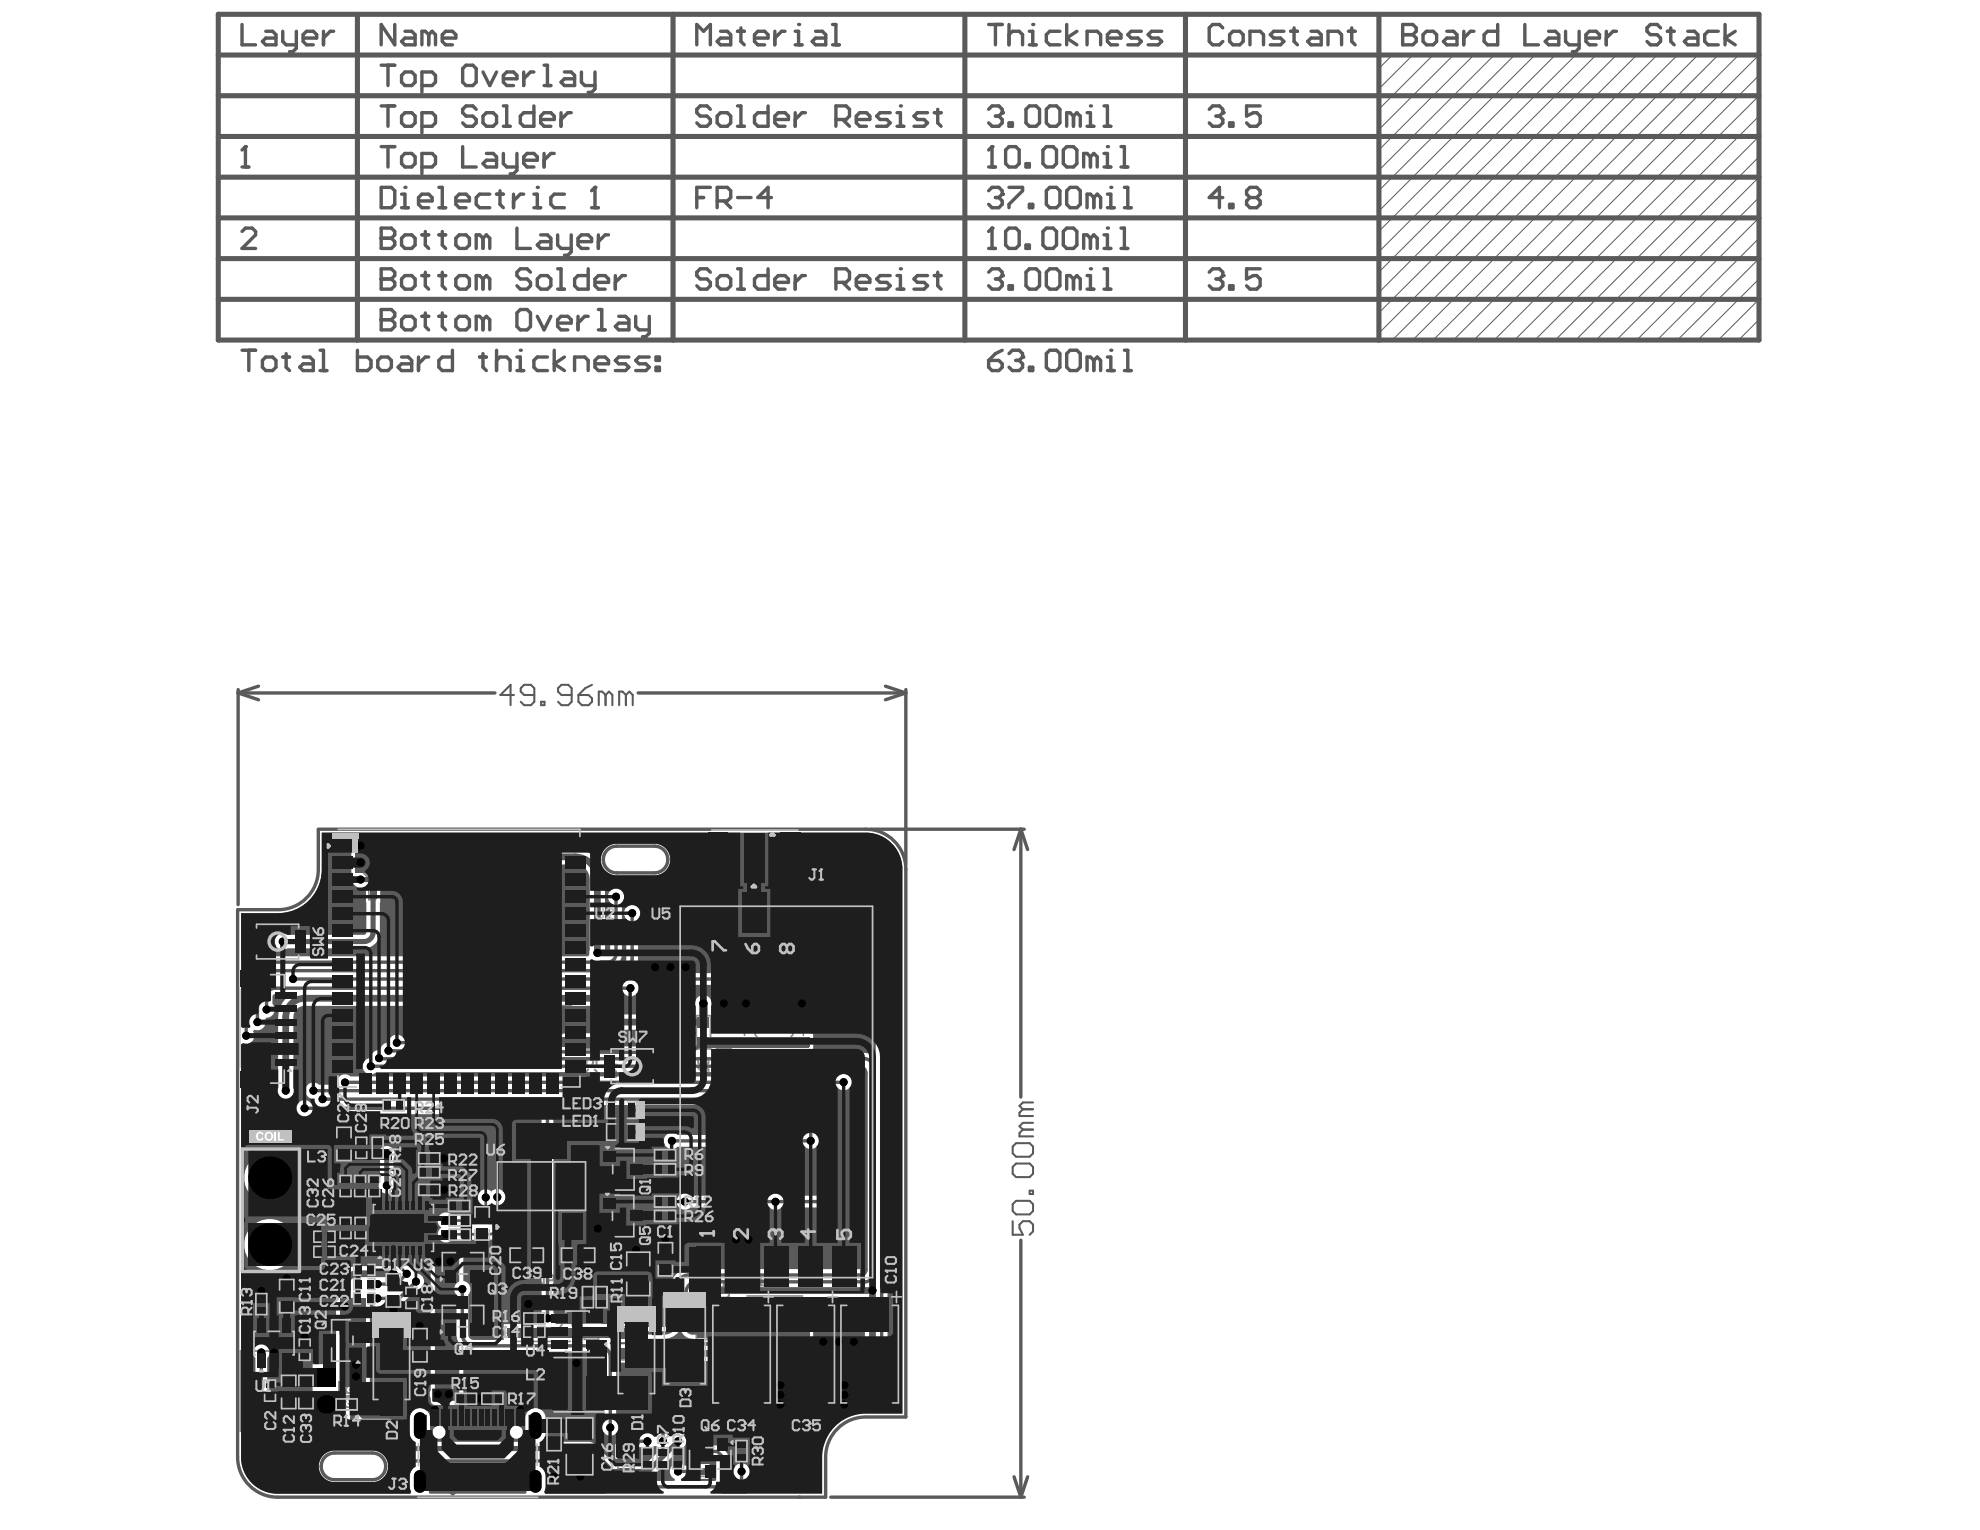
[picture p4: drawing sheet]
<svg xmlns="http://www.w3.org/2000/svg" width="279mm" height="216mm" viewBox="0 0 279 216" stroke-linecap="round" stroke-linejoin="round" font-family="sans-serif">
<path d="M63.8 210.9l-.3-.3h.8l-.3 .3M64.6 209.7h-.4l-.3 .3v.6" fill="none" stroke="#5a5a5a" stroke-width=".24"/>
<g fill="#5a5a5a">
<path d="M66.1 209.1l.2-.1a.49 .49 0 0 1 .7 .3l-.2 .1a.3 .3 0 0 0-.4-.2 .3 .3 0 0 0-.2 .3 .36 .36 0 0 0 .5 .4l.1-.2 .2 .1a.55 .55 0 0 1-.7 .4 .55 .55 0 0 1-.3-.8z"/>
<path d="M69 208.9h.9v.3h-.7v.2h.6v.2h-.6v.4h.7v.2h-.9z"/>
<path d="M65.1 209.2v.3h.2a.18 .18 0 0 0 .2-.2 .18 .18 0 0 0-.2-.1zM64.9 208.9h.4a.39 .39 0 0 1 .5 .4 .39 .39 0 0 1-.5 .4h-.2v.5h-.2z"/>
<path d="M67.5 209.2v.2h.3a.14 .14 0 0 0 .2-.2 .15 .15 0 0 0-.3 0zM67.5 209.6v.4h.3a.19 .19 0 0 0 .2-.2 .19 .19 0 0 0-.3-.2zM67.3 208.9h.5a.31 .31 0 0 1 .4 .2 .31 .31 0 0 1-.2 .4 .36 .36 0 0 1 .2 .5 .36 .36 0 0 1-.4 .2h-.5z"/>
<path d="M70.1 209.4l.4-.1 .2 .1v-.5h.2v1.3h-.2v-.2a.38 .38 0 0 1-.5 .1 .38 .38 0 0 1-.2-.4zM70.3 209.5a.27 .27 0 0 0 0 .4 .27 .27 0 0 0 .4 0v-.1a.24 .24 0 0 0-.1-.3 .24 .24 0 0 0-.3 0z"/>
<path d="M71.3 209.7a.25 .25 0 0 0 .5 0 .25 .25 0 0 0-.5 0zM71.2 209.4l.4-.1 .2 .1v-.1h.1v.8a.42 .42 0 0 1-.3 .4 .42 .42 0 0 1-.5-.2l.5 .1 .1-.1v-.3a.41 .41 0 0 1-.6 0 .41 .41 0 0 1 .1-.6z"/>
<path d="M72.4 209.5v.1h.3a.17 .17 0 0 0-.1-.2 .17 .17 0 0 0-.2 .1zM72.2 209.4a.44 .44 0 0 1 .6-.1 .44 .44 0 0 1 .2 .5h-.6l.1 .2 .2-.1h.3a.46 .46 0 0 1-.7 .2 .46 .46 0 0 1-.1-.7z"/>
</g>
<path d="M44.9 117h77.3M44.9 117.1v5.5M87 119.4h5.4M33.6 128.4h5.6M87 123.2h5.4M122.3 200h5.5M47.2 205h5.3M47.2 208.8h5.3M116.5 205.7v5.6" fill="none" stroke="#5a5a5a" stroke-width=".48"/>
<circle cx="112.7" cy="211.3" r=".24" fill="#5a5a5a"/>
<g fill="none" stroke="#5a5a5a" stroke-width=".48">
<path d="M139.5 50.9h1.4l.5 .4v.5l-.5 .5h-.9l-.5-.5zM141.4 49.4l-.9 .5-1 1M142.4 49.9l.5-.5h.9l.5 .5v.5M33.6 97.8l2.9 .9M33.6 97.8h36.2M33.6 97.3v30.4M36.5 96.8l-2.9 1M90.1 97.8h37.7M124.9 96.8l2.9 1M127.8 97.3v24.6M127.8 97.8l-2.9 .9M87 119.4a1.89 1.89 0 0 0-1.9 1.9 1.89 1.89 0 0 0 1.9 1.9"/>
<path d="M92.4 119.4a1.89 1.89 0 0 1 1.8 1.9 1.89 1.89 0 0 1-1.8 1.9M122.2 117a5.7 5.7 0 0 1 5.6 5.7v77.3M122.9 117h21.6M144.1 117l.9 2.9M144.1 117l-1 2.9M144.1 117v37.8M33.5 128.4v77.2a5.7 5.7 0 0 0 5.7 5.7h77.3M44.9 122.7a5.7 5.7 0 0 1-5.6 5.7M144.1 175v36.3M122.2 200a5.7 5.7 0 0 0-5.7 5.6M47.2 205a1.89 1.89 0 0 0-1.9 1.9 1.89 1.89 0 0 0 1.9 1.9M52.5 205a1.89 1.89 0 0 1 1.9 1.9 1.89 1.89 0 0 1-1.9 1.9"/>
<path d="M117.2 211.3h27.3M143.1 208.4l1 2.9M145 208.4l-.9 2.9"/>
</g>
<g fill="none" stroke="#5a5a5a" stroke-width=".14">
<path d="M196.5 7.8l-1.9 1.9M199.4 7.8l-4.8 4.7M202.2 7.8l-7.6 7.6M205.1 7.8l-10.5 10.5M208 7.8l-13.4 13.4M210.9 7.8l-16.3 16.2M213.7 7.8l-19.1 19.1M216.6 7.8l-22 22M219.5 7.8l-24.9 24.8M222.3 7.8l-27.7 27.7M225.2 7.8l-30.6 30.6M228.1 7.8l-33.5 33.5"/>
<path d="M231 7.8l-36.4 36.3M233.8 7.8l-39.2 39.2M236.7 7.8l-40.2 40.2M239.6 7.8l-40.2 40.2M242.5 7.8l-40.3 40.2M245.3 7.8l-40.2 40.2M248.2 13.5l-34.5 34.5M248.2 16.4l-31.6 31.6M248.2 7.8l-40.2 40.2M248.2 19.3l-28.7 28.7M248.2 10.6l-37.3 37.4M248.2 22.1l-25.9 25.9"/>
<path d="M248.2 27.9l-20.1 20.1M248.2 25l-23 23M248.2 30.7l-17.2 17.3M248.2 39.4l-8.6 8.6M248.2 33.6l-14.4 14.4M248.2 36.5l-11.5 11.5M248.2 45.1l-2.9 2.9M248.2 42.2l-5.7 5.8"/>
</g>
<g fill="none" stroke="#5a5a5a" stroke-width=".72">
<path d="M30.8 19.3h217.4M30.8 13.5h217.4M30.8 2h217.4v46h-217.4zM30.8 7.8h217.4M50.4 2v46M95 2v46M136.2 2v46M167.3 2v46M194.6 2v46M30.8 25h217.4M30.8 30.7h217.4M30.8 36.5h217.4"/>
<path d="M30.8 42.2h217.4"/>
</g>
<circle cx="144.3" cy="50.4" r=".24" fill="#5a5a5a"/>
<path d="M143.3 50.9h.5M143.8 50.9l.5 .4v.5l-.5 .5h-.9l-.5-.5M144.3 50.4l-.5 .5M145.3 51.8h.4v.5h-.4zM147.6 49.9l.5-.5h1l.5 .5v1.9l-.5 .5h-1l-.5-.5zM150.5 49.9l.5-.5h1l.4 .5v1.9l-.4 .5h-1l-.5-.5zM154.4 50.9l-.5-.5h-.5v1.9M154.4 50.9v1.4M154.4 50.9l.4-.5 .5 .5v1.4M156.3 52.3h.9M156.3 50.4h.4v1.9" fill="none" stroke="#5a5a5a" stroke-width=".48"/>
<circle cx="156.7" cy="49.4" r=".24" fill="#5a5a5a"/>
<path d="M55.7 3.5v2.8l-1.9-2.8v2.8M57.1 4.4h1l.5 .5v1.4h-1.5l-.4-.5 .4-.4h1.5M60.5 4.9l-.5-.5h-.5v1.9M60.5 4.9v1.4M60.5 4.9l.5-.5 .5 .5v1.4M62.4 5.4h1.9v-.5l-.5-.5h-.9l-.5 .5v.9l.5 .5h.9M139.5 15.4l.5-.5h.9l.5 .5v.5M158.7 52.3h.9M158.7 49.4h.4v2.9" fill="none" stroke="#5a5a5a" stroke-width=".48"/>
<circle cx="141.4" cy="15.9" r=".24" fill="#5a5a5a"/>
<path d="M140.5 16.4h.4M140.9 16.4l.5 .5v.4l-.5 .5h-.9l-.5-.5M141.4 15.9l-.5 .5M142.4 17.3h.5v.5h-.5zM144.8 15.4l.5-.5h.9l.5 .5v1.9l-.5 .5h-.9l-.5-.5zM147.6 15.4l.5-.5h1l.5 .5v1.9l-.5 .5h-1l-.5-.5zM151.5 16.4l-.5-.5h-.5v1.9M151.5 16.4v1.4M151.5 16.4l.5-.5 .4 .5v1.4M153.4 17.8h1M153.4 15.9h.5v1.9" fill="none" stroke="#5a5a5a" stroke-width=".48"/>
<circle cx="153.9" cy="14.9" r=".24" fill="#5a5a5a"/>
<g fill="none" stroke="#5a5a5a" stroke-width=".48">
<path d="M53.8 14.9h1.9M54.7 14.9v2.9M57.1 15.9h1l.5 .5v.9l-.5 .5h-1l-.4-.5v-.9zM59.5 17.8h1.5l.5-.5v-.9l-.5-.5h-1.5v2.9M67.2 15.4l-.5-.5h-.9l-.5 .5v.5l.5 .5h.9l.5 .5v.4l-.5 .5h-.9l-.5-.5M68.2 16.4l.4-.5h1l.5 .5v.9l-.5 .5h-1l-.4-.5zM71 17.8h1M71 14.9h.5v2.9M75.3 14.9v2.9h-1.4l-.5-.5v-.9l.5-.5h1.4M76.3 16.9h1.9v-.5l-.5-.5h-.9l-.5 .5v.9l.5 .5h.9M79.2 15.9v1.9M80.6 15.9h-.5l-.9 1"/>
<path d="M98.3 6.3v-2.8l1 .9 .9-.9v2.8M101.7 4.4h.9l.5 .5v1.4h-1.4l-.5-.5 .5-.4h1.4M104.1 4.4h.9M104.6 3.9v1.9l.4 .5M106.5 5.4h1.9v-.5l-.5-.5h-1l-.4 .5v.9l.4 .5h1M109.3 4.4v1.9M110.8 4.4h-.5l-1 1M112.2 4.4h.5v1.9M112.2 6.3h1M155.8 17.8h.9M155.8 14.9h.5v2.9"/>
</g>
<circle cx="112.7" cy="3.5" r=".24" fill="#5a5a5a"/>
<path d="M115.1 4.4h.9l.5 .5v1.4h-1.4l-.5-.5 .5-.4h1.4M117.5 6.3h.9M117.5 3.5h.5v2.8M34.2 23.6h.9M34.6 20.7v2.9M172.6 27.9h-2l1.5-1.5v2.9M173.5 28.8h.5v.5h-.5zM176.4 27.9h.9M176.4 27.9l-.5 .5v.4l.5 .5h.9l.5-.5v-.4l-.5-.5M176.4 27.9l-.5-.5v-.5l.5-.5h.9l.5 .5v.5l-.5 .5" fill="none" stroke="#5a5a5a" stroke-width=".48"/>
<circle cx="34.6" cy="20.7" r=".24" fill="#5a5a5a"/>
<path d="M34.6 20.7l-.4 .5M139.5 23.6h1M140 20.7v2.9" fill="none" stroke="#5a5a5a" stroke-width=".48"/>
<circle cx="140" cy="20.7" r=".24" fill="#5a5a5a"/>
<path d="M140 20.7l-.5 .5M141.9 21.2l.5-.5h.9l.5 .5v1.9l-.5 .5h-.9l-.5-.5zM144.8 23.1h.5v.5h-.5zM147.6 20.7h1l.5 .5v1.9l-.5 .5h-1l-.4-.5v-1.9zM150.5 20.7h1l.5 .5v1.9l-.5 .5h-1l-.5-.5v-1.9zM153.9 22.1l-.5-.4h-.5v1.9M153.9 22.1v1.5M153.9 22.1l.5-.4 .4 .4v1.5M155.8 23.6h.9M155.8 21.7h.5v1.9" fill="none" stroke="#5a5a5a" stroke-width=".48"/>
<circle cx="156.3" cy="20.7" r=".24" fill="#5a5a5a"/>
<g fill="none" stroke="#5a5a5a" stroke-width=".48">
<path d="M100.2 38.4l-.4-.5h-1l-.5 .5v.5l.5 .5h1l.4 .4v.5l-.4 .5h-1l-.5-.5M101.2 39.4l.5-.5h.9l.5 .5v.9l-.5 .5h-.9l-.5-.5zM104.1 37.9h.5v2.9M108.4 37.9v2.9h-1.5l-.4-.5v-.9l.4-.5h1.5M109.3 39.8h2v-.4l-.5-.5h-1l-.5 .5v.9l.5 .5h1M112.2 38.9v1.9M113.6 38.9h-.4l-1 .9M118 39.8h1.4l.5-.4v-1l-.5-.5h-1.4v2.9M118.9 39.8l1 1M120.8 39.8h1.9v-.4l-.4-.5h-1l-.5 .5v.9l.5 .5h1M125.6 38.9h-1.4l-.5 .5 .5 .4h.9l.5 .5-.5 .5h-1.4M126.6 38.9h.5v1.9"/>
<path d="M158.2 23.6h.9M158.2 20.7h.5v2.9M104.1 40.8h.9M126.6 40.8h.9"/>
</g>
<circle cx="127.1" cy="37.9" r=".24" fill="#5a5a5a"/>
<path d="M139.5 3.5h1.9M140.5 3.5v2.8M142.4 3.5v2.8M142.4 4.9l.5-.5h.9l.5 .5v1.4M145.3 4.4h.4v1.9M145.3 6.3h.9M130.9 38.9h-1.4l-.5 .5 .5 .4h.9l.5 .5-.5 .5h-1.4M131.8 38.9h1M132.3 38.4v1.9l.5 .5" fill="none" stroke="#5a5a5a" stroke-width=".48"/>
<circle cx="145.7" cy="3.5" r=".24" fill="#5a5a5a"/>
<g fill="none" stroke="#5a5a5a" stroke-width=".48">
<path d="M149.6 4.4h-1.5l-.5 .5v.9l.5 .5h1.5M150.5 3.5v2.8M152 4.4l-1.5 1 1.5 .9M153.4 6.3v-1.9h1.4l.5 .5v1.4M156.3 5.4h1.9v-.5l-.5-.5h-1l-.4 .5v.9l.4 .5h1M161.1 4.4h-1.5l-.5 .5 .5 .5h1l.5 .4-.5 .5h-1.5M163.9 4.4h-1.4l-.5 .5 .5 .5h1l.4 .4-.4 .5h-1.5M170.6 15.4l.5-.5h1l.5 .5v.5M98.3 27.9h1M100.2 26.4h-1.9v2.9M101.2 28.4h1.4l.5-.5v-1l-.5-.5h-1.4v2.9M102.2 28.4l.9 .9"/>
<path d="M104.1 27.9h1.9M108.9 27.9h-2l1.5-1.5v2.9"/>
</g>
<circle cx="172.6" cy="15.9" r=".24" fill="#5a5a5a"/>
<path d="M171.6 16.4h.5M172.1 16.4l.5 .5v.4l-.5 .5h-1l-.5-.5M172.6 15.9l-.5 .5M173.5 17.3h.5v.5h-.5zM177.8 14.9h-1.9v1.5l1-.5h.4l.5 .5v.9l-.5 .5h-.9l-.5-.5M139.5 35.1h1M140 32.2v2.9" fill="none" stroke="#5a5a5a" stroke-width=".48"/>
<circle cx="140" cy="32.2" r=".24" fill="#5a5a5a"/>
<path d="M140 32.2l-.5 .5M141.9 32.7l.5-.5h.9l.5 .5v1.9l-.5 .5h-.9l-.5-.5zM144.8 34.6h.5v.5h-.5zM147.6 32.2h1l.5 .5v1.9l-.5 .5h-1l-.4-.5v-1.9zM150.5 32.2h1l.5 .5v1.9l-.5 .5h-1l-.5-.5v-1.9zM153.9 33.6l-.5-.5h-.5v2M153.9 33.6v1.5M153.9 33.6l.5-.5 .4 .5v1.5M155.8 35.1h.9M155.8 33.1h.5v2" fill="none" stroke="#5a5a5a" stroke-width=".48"/>
<circle cx="156.3" cy="32.2" r=".24" fill="#5a5a5a"/>
<g fill="none" stroke="#5a5a5a" stroke-width=".48">
<path d="M158.2 35.1h.9M158.2 32.2h.5v2.9M34.2 49.4h1.9M35.1 49.4v2.9M37 50.9l.5-.5h1l.4 .5v.9l-.4 .5h-1l-.5-.5zM39.9 50.4h1M40.4 49.9v1.9l.5 .5M42.8 50.4h.9l.5 .5v1.4h-1.4l-.5-.5 .5-.5h1.4M45.2 49.4h.4v2.9M45.2 52.3h.9M50.4 49.4v2.9h1.5l.5-.5v-.9l-.5-.5h-1.5M53.8 50.4h.9l.5 .5v.9l-.5 .5h-.9l-.5-.5v-.9z"/>
<path d="M56.7 50.4h.9l.5 .5v1.4h-1.4l-.5-.5 .5-.5h1.4M59.1 50.4v1.9M60.5 50.4h-.5l-.9 .9M63.8 49.4v2.9h-1.4l-.5-.5v-.9l.5-.5h1.4M67.7 50.4h.9M68.2 49.9v1.9l.4 .5M70.1 50.9l.4-.5h1l.5 .5v1.4M70.1 49.4v2.9M72.9 52.3h1M72.9 50.4h.5v1.9"/>
</g>
<circle cx="73.4" cy="49.4" r=".24" fill="#5a5a5a"/>
<g fill="none" stroke="#5a5a5a" stroke-width=".48">
<path d="M34.2 3.5v2.8h1.9M37.5 4.4h1l.4 .5v1.4h-1.4l-.5-.5 .5-.4h1.4M39.9 4.4v1.4l.5 .5h1.4M41.8 4.4v2.4l-.5 .5h-.4M42.8 5.4h1.9v-.5l-.5-.5h-.9l-.5 .5v.9l.5 .5h.9M45.6 4.4v1.9M47.1 4.4h-.5l-1 1M172.6 3.9l-.5-.4h-1l-.5 .4v1.9l.5 .5h1l.5-.5M173.5 4.9l.5-.5h.9l.5 .5v.9l-.5 .5h-.9l-.5-.5zM176.4 6.3v-1.9h1.4l.5 .5v1.4M181.2 4.4h-1.5l-.4 .5 .4 .5h1l.5 .4-.5 .5h-1.4M182.1 4.4h1"/>
<path d="M182.6 3.9v1.9l.5 .5M185 4.4h1l.4 .5v1.4h-1.4l-.5-.5 .5-.4h1.4M187.4 6.3v-1.9h1.4l.5 .5v1.4M190.3 4.4h.9M190.7 3.9v1.9l.5 .5M34.2 32.7l.4-.5h1l.5 .5v.4l-1.9 2h1.9M53.8 20.7h1.9M54.7 20.7v2.9M57.1 21.7h1l.5 .4v1l-.5 .5h-1l-.4-.5v-1zM59.5 23.6h1.5l.5-.5v-1l-.5-.4h-1.5v2.8M65.3 20.7v2.9h1.9M68.6 21.7h1l.5 .4v1.5h-1.5l-.4-.5 .4-.5h1.5"/>
<path d="M71 21.7v1.4l.5 .5h1.4M72.9 21.7v2.3l-.4 .5h-.5M73.9 22.6h1.9v-.5l-.5-.4h-.9l-.5 .4v1l.5 .5h.9M76.8 21.7v1.9M78.2 21.7h-.5l-.9 .9M139.5 26.9l.5-.5h.9l.5 .5v.5M77.3 50.4h-1.5l-.5 .5v.9l.5 .5h1.5M78.2 49.4v2.9M79.6 50.4l-1.4 .9 1.4 1M81.1 52.3v-1.9h1.4l.5 .5v1.4M84 51.3h1.9v-.4l-.5-.5h-1l-.4 .5v.9l.4 .5h1M88.7 50.4h-1.4l-.5 .5 .5 .4h1l.4 .5-.4 .5h-1.5"/>
<path d="M91.6 50.4h-1.4l-.5 .5 .5 .4h.9l.5 .5-.5 .5h-1.4M92.6 50.4h.5v.5h-.5zM92.6 51.8h.5v.5h-.5z"/>
</g>
<circle cx="141.4" cy="27.4" r=".24" fill="#5a5a5a"/>
<path d="M140.5 27.9h.4M140.9 27.9l.5 .5v.4l-.5 .5h-.9l-.5-.5M141.4 27.4l-.5 .5M142.4 26.4h1.9v.5l-1.9 1.9v.5M145.3 28.8h.4v.5h-.4zM147.6 26.9l.5-.5h1l.5 .5v1.9l-.5 .5h-1l-.5-.5zM150.5 26.9l.5-.5h1l.4 .5v1.9l-.4 .5h-1l-.5-.5zM154.4 27.9l-.5-.5h-.5v1.9M154.4 27.9v1.4M154.4 27.9l.4-.5 .5 .5v1.4M156.3 29.3h.9M156.3 27.4h.4v1.9" fill="none" stroke="#5a5a5a" stroke-width=".48"/>
<circle cx="156.7" cy="26.4" r=".24" fill="#5a5a5a"/>
<path d="M139.5 38.4l.5-.5h.9l.5 .5v.5M158.7 29.3h.9M158.7 26.4h.4v2.9" fill="none" stroke="#5a5a5a" stroke-width=".48"/>
<circle cx="141.4" cy="38.9" r=".24" fill="#5a5a5a"/>
<path d="M140.5 39.4h.4M140.9 39.4l.5 .4v.5l-.5 .5h-.9l-.5-.5M141.4 38.9l-.5 .5M144.8 38.4l.5-.5h.9l.5 .5v1.9l-.5 .5h-.9l-.5-.5zM147.6 38.4l.5-.5h1l.5 .5v1.9l-.5 .5h-1l-.5-.5zM151.5 39.4l-.5-.5h-.5v1.9M151.5 39.4v1.4M151.5 39.4l.5-.5 .4 .5v1.4M153.4 38.9h.5v1.9M142.4 40.3h.5v.5h-.5zM153.4 40.8h1" fill="none" stroke="#5a5a5a" stroke-width=".48"/>
<circle cx="153.9" cy="37.9" r=".24" fill="#5a5a5a"/>
<path d="M53.8 32.2v2.9h1.4l.5-.5v-.5l-.5-.5h-1.4M155.8 37.9h.5v2.9M155.8 40.8h.9" fill="none" stroke="#5a5a5a" stroke-width=".48"/>
<circle cx="53.8" cy="33.6" r=".24" fill="#5a5a5a"/>
<g fill="none" stroke="#5a5a5a" stroke-width=".48">
<path d="M53.8 32.2h1.4l.5 .5v.4l-.5 .5h-1.4M53.8 26.4h1.4l.5 .5v1.9l-.5 .5h-1.4zM56.7 29.3h.9M56.7 27.4h.4v1.9M57.1 33.1h1l.5 .5v1l-.5 .5h-1l-.4-.5v-1zM59.5 33.1h1M60 32.7v1.9l.5 .5M61.9 33.1h1M62.4 32.7v1.9l.5 .5M64.8 33.1h1l.4 .5v1l-.4 .5h-1l-.5-.5v-1zM68.2 33.6l-.5-.5h-.5v2M68.2 33.6v1.5"/>
<path d="M68.2 33.6l.4-.5 .5 .5v1.5M72.9 32.2v2.9h2M76.3 33.1h1l.4 .5v1.5h-1.4l-.5-.5 .5-.5h1.4M78.7 33.1v1.5l.5 .5h1.4M80.6 33.1v2.4l-.5 .5h-.5M81.6 34.1h1.9v-.5l-.5-.5h-1l-.4 .5v1l.4 .5h1M84.4 33.1v2M85.9 33.1h-.5l-1 1"/>
</g>
<circle cx="57.1" cy="26.4" r=".24" fill="#5a5a5a"/>
<path d="M59.1 28.4h1.9v-.5l-.5-.5h-1l-.4 .5v.9l.4 .5h1M61.9 29.3h1M61.9 26.4h.5v2.9M64.3 28.4h1.9v-.5l-.4-.5h-1l-.5 .5v.9l.5 .5h1M69.1 27.4h-1.4l-.5 .5v.9l.5 .5h1.4M70.1 27.4h.9M70.5 26.9v1.9l.5 .5M72.5 27.4v1.9M73.9 27.4h-.5l-.9 1M75.3 29.3h1M75.3 27.4h.5v1.9" fill="none" stroke="#5a5a5a" stroke-width=".48"/>
<circle cx="75.8" cy="26.4" r=".24" fill="#5a5a5a"/>
<path d="M79.6 27.4h-1.4l-.5 .5v.9l.5 .5h1.4M83.5 29.3h.9M84 26.4v2.9" fill="none" stroke="#5a5a5a" stroke-width=".48"/>
<circle cx="84" cy="26.4" r=".24" fill="#5a5a5a"/>
<g fill="none" stroke="#5a5a5a" stroke-width=".48">
<path d="M53.8 9.2h1.9M54.7 9.2v2.9M57.1 10.2h1l.5 .4v1l-.5 .5h-1l-.4-.5v-1zM59.5 12.1h1.5l.5-.5v-1l-.5-.4h-1.5v2.8M65.3 9.7l.5-.5h.9l.5 .5v1.9l-.5 .5h-.9l-.5-.5zM68.2 10.2l.9 1.9 1-1.9M71 11.1h1.9v-.5l-.4-.4h-1l-.5 .4v1l.5 .5h1M73.9 10.2v1.9M75.3 10.2h-.4l-1 .9M76.8 9.2h.5v2.9M76.8 12.1h.9M79.6 10.2h1l.5 .4v1.5h-1.5l-.4-.5 .4-.5h1.5"/>
<path d="M82 10.2v1.4l.5 .5h1.5M84 10.2v2.4l-.5 .4h-.5M53.8 37.9v2.9h1.4l.5-.5v-.5l-.5-.4h-1.4M84 26.4l-.5 .5"/>
</g>
<circle cx="53.8" cy="39.4" r=".24" fill="#5a5a5a"/>
<g fill="none" stroke="#5a5a5a" stroke-width=".48">
<path d="M53.8 37.9h1.4l.5 .5v.5l-.5 .5h-1.4M57.1 38.9h1l.5 .5v.9l-.5 .5h-1l-.4-.5v-.9zM59.5 38.9h1M60 38.4v1.9l.5 .5M61.9 38.9h1M62.4 38.4v1.9l.5 .5M64.8 38.9h1l.4 .5v.9l-.4 .5h-1l-.5-.5v-.9zM68.2 39.4l-.5-.5h-.5v1.9M68.2 39.4v1.4M68.2 39.4l.4-.5 .5 .5v1.4M74.9 38.4l-.5-.5h-1l-.5 .5v.5l.5 .5h1l.5 .4v.5l-.5 .5h-1l-.5-.5M76.3 38.9h1l.4 .5v.9l-.4 .5h-1l-.5-.5v-.9z"/>
<path d="M78.7 37.9h.5v2.9M83 37.9v2.9h-1.4l-.5-.5v-.9l.5-.5h1.4M84 39.8h1.9v-.4l-.5-.5h-1l-.4 .5v.9l.4 .5h1M86.8 38.9v1.9M88.3 38.9h-.5l-1 .9M53.8 43.7v2.8h1.4l.5-.4v-.5l-.5-.5h-1.4M78.7 40.8h.9"/>
</g>
<circle cx="53.8" cy="45.1" r=".24" fill="#5a5a5a"/>
<g fill="none" stroke="#5a5a5a" stroke-width=".48">
<path d="M170.6 38.4l.5-.5h1l.5 .5v.5M53.8 43.7h1.4l.5 .5v.4l-.5 .5h-1.4M57.1 44.6h1l.5 .5v1l-.5 .4h-1l-.4-.4v-1zM59.5 44.6h1M60 44.2v1.9l.5 .4M61.9 44.6h1M62.4 44.2v1.9l.5 .4M64.8 44.6h1l.4 .5v1l-.4 .4h-1l-.5-.4v-1zM68.2 45.1l-.5-.5h-.5v1.9M68.2 45.1v1.4M68.2 45.1l.4-.5 .5 .5v1.4M73.4 43.7h1l.5 .5v1.9l-.5 .4h-1l-.5-.4v-1.9z"/>
<path d="M75.8 44.6l1 1.9 .9-1.9M78.7 45.6h1.9v-.5l-.5-.5h-.9l-.5 .5v1l.5 .4h.9M81.6 44.6v1.9M83 44.6h-.5l-.9 1M84.4 43.7h.5v2.8M84.4 46.5h1M87.3 44.6h1l.4 .5v1.4h-1.4l-.5-.4 .5-.5h1.4M89.7 44.6v1.5l.5 .4h1.4M91.6 44.6v2.4l-.5 .5h-.4"/>
</g>
<circle cx="172.6" cy="38.9" r=".24" fill="#5a5a5a"/>
<path d="M197.9 3.5v2.8h1.5l.4-.5v-.4l-.4-.5h-1.5M171.6 39.4h.5M172.1 39.4l.5 .4v.5l-.5 .5h-1l-.5-.5M172.6 38.9l-.5 .5M177.8 37.9h-1.9v1.5l1-.5h.4l.5 .5v.9l-.5 .5h-.9l-.5-.5M173.5 40.3h.5v.5h-.5z" fill="none" stroke="#5a5a5a" stroke-width=".48"/>
<circle cx="197.9" cy="4.9" r=".24" fill="#5a5a5a"/>
<g fill="none" stroke="#5a5a5a" stroke-width=".48">
<path d="M100.2 15.4l-.4-.5h-1l-.5 .5v.5l.5 .5h1l.4 .5v.4l-.4 .5h-1l-.5-.5M101.2 16.4l.5-.5h.9l.5 .5v.9l-.5 .5h-.9l-.5-.5zM104.1 14.9h.5v2.9M104.1 17.8h.9M108.4 14.9v2.9h-1.5l-.4-.5v-.9l.4-.5h1.5M109.3 16.9h2v-.5l-.5-.5h-1l-.5 .5v.9l.5 .5h1M112.2 15.9v1.9M113.6 15.9h-.4l-1 1M118 16.9h1.4l.5-.5v-1l-.5-.5h-1.4v2.9M118.9 16.9l1 .9M120.8 16.9h1.9v-.5l-.4-.5h-1l-.5 .5v.9l.5 .5h1M125.6 15.9h-1.4l-.5 .5 .5 .5h.9l.5 .4-.5 .5h-1.4"/>
<path d="M126.6 17.8h.9M126.6 15.9h.5v1.9M197.9 3.5h1.5l.4 .4v.5l-.4 .5h-1.5M200.8 4.9l.5-.5h.9l.5 .5v.9l-.5 .5h-.9l-.5-.5zM204.2 4.4h.9l.5 .5v1.4h-1.4l-.5-.5 .5-.4h1.4M206.6 4.4v1.9M208 4.4h-.5l-.9 1M211.3 3.5v2.8h-1.4l-.5-.5v-.9l.5-.5h1.4M215.2 3.5v2.8h1.9M218.5 4.4h1l.5 .5v1.4h-1.5l-.5-.5 .5-.4h1.5M220.9 4.4v1.4l.5 .5h1.4M222.8 4.4v2.4l-.4 .5h-.5"/>
<path d="M223.8 5.4h1.9v-.5l-.5-.5h-.9l-.5 .5v.9l.5 .5h.9M226.7 4.4v1.9M228.1 4.4h-.5l-.9 1M234.3 3.9l-.5-.4h-.9l-.5 .4v.5l.5 .5h.9l.5 .5v.4l-.5 .5h-.9l-.5-.5M235.3 4.4h.9M235.8 3.9v1.9l.4 .5M238.2 4.4h.9l.5 .5v1.4h-1.4l-.5-.5 .5-.4h1.4M242.5 4.4h-1.5l-.4 .5v.9l.4 .5h1.5M243.4 3.5v2.8M244.9 4.4l-1.5 1 1.5 .9"/>
</g>
<circle cx="127.1" cy="14.9" r=".24" fill="#5a5a5a"/>
<path d="M130.9 15.9h-1.4l-.5 .5 .5 .5h.9l.5 .4-.5 .5h-1.4M131.8 15.9h1M132.3 15.4v1.9l.5 .5" fill="none" stroke="#5a5a5a" stroke-width=".48"/>
<g fill="none" stroke="#5a5a5a" stroke-width=".29">
<path d="M72.5 98.1h-1.9l1.4-1.5v2.9M75.4 98.1h-1.4l-.5-.5v-.5l.5-.5h.9l.5 .5v1.9l-.5 .5h-.9l-.5-.5M76.4 99h.4v.5h-.4zM80.7 98.1h-1.5l-.5-.5v-.5l.5-.5h1l.5 .5v1.9l-.5 .5h-1l-.5-.5M81.6 98.1h1.5l.4 .5v.4l-.4 .5h-1l-.5-.5zM83.5 96.6l-.9 .5-1 1M85.5 98.1l-.5-.5h-.5v1.9M85.5 98.1v1.4M85.5 98.1l.4-.5 .5 .5v1.4M88.3 98.1l-.5-.5h-.4v1.9M88.3 98.1v1.4M88.3 98.1l.5-.5 .5 .5v1.4"/>
<path d="M144.3 156.5l-.4 .5v.5h1.9M144.3 159.4l-.4 .5v.5h1.9M144.3 159.4h1.5M144.3 156.5h1.5M145.8 158.4h-1.5l-.4 .5 .4 .5M145.8 155.6h-1.5l-.4 .4 .4 .5M142.9 161.8l.5-.5h1.9l.5 .5v1l-.5 .4h-1.9l-.5-.4zM142.9 164.7l.5-.5h1.9l.5 .5v.9l-.5 .5h-1.9l-.5-.5zM142.9 169.9l.5-.4h1.9l.5 .4v1l-.5 .5h-1.9l-.5-.5zM142.9 172.3v1.9h1.4l-.4-.9v-.5l.4-.5h1l.5 .5v1l-.5 .4M145.3 168h.5v.5h-.5z"/>
</g>
<g fill="none" stroke="#8c8c8c" stroke-width=".24">
<path d="M52.3 119.7v-1h1.5v1M61.4 118.4h1.2M62 117.8v1.2M52 123.4h3v1.5h-3zM52.3 120.7v1h1.5v-1M53 125.4h-1v1.6h1M54.1 125.4h.9v1.6h-.9M56.1 124.5v-1.5h2v1.5M56.1 126.2v1.5h2v-1.5M71.1 146.9l.3 .2-.3 .3zM72.5 144v2.1M72.7 148.3h7.8"/>
<path d="M72.8 141.9h7.8M75.6 147h2M75.6 143.2h2M80.7 144v2.1M82.5 144.8v-1.5h2v1.5M82.5 146.5v1.5h2v-1.5M85 143.3h2v4.7h-2zM98.3 143.3h2v4.7h-2zM101.1 144.8v-1.5h2v1.5M101.1 146.5v1.5h2v-1.5M103.8 146.9l.2 .2-.2 .3zM105.1 144v2.1"/>
<path d="M105.3 148.3h7.8M105.4 141.9h7.8M108.3 147h1.9M108.3 143.2h1.9M113.4 144v2.1M34.8 194.4h.2l.5 .4v2.9l-.5 .5h-.2M71.1 187.9l.3 .2-.3 .3zM72.5 185v2.1M72.7 189.3h7.8M72.8 182.9h7.8M75.6 184.1h2M75.6 188h2"/>
<path d="M80.7 185v2.1M82.5 185.8v-1.5h2v1.5M82.5 187.5v1.5h2v-1.5M87.2 187.2h2v4.7h-2zM98.3 184.3h2v4.7h-2zM101.1 185.8v-1.5h2v1.5M101.1 187.5v1.5h2v-1.5M103.8 187.9l.2 .2-.2 .3zM105.1 185v2.1M105.3 189.3h7.8M105.4 182.9h7.8M108.3 184.1h1.9"/>
<path d="M108.3 188h1.9M113.4 185v2.1M87.2 205.4v-1.3h2.3v1.3M87.2 207v1.3h2.3v-1.3M97.4 207v1.3h2.3v-1.3M97.4 205.4v-1.3h2.3v1.3M107.7 207v1.3h2.3v-1.3M107.7 205.4v-1.3h2.3v1.3"/>
</g>
<path d="M59.1 120.5v7.4M65.2 120.5v7.4" fill="none" stroke="#8c8c8c" stroke-width=".29"/>
<path d="M52 123.3h3.1" fill="none" stroke="#8c8c8c" stroke-width=".14"/>
<path d="M45.3 192.1v-1.5h-11.4v11.3h11.4v-1.5" fill="none" stroke="#8c8c8c" stroke-width=".28"/>
<g fill="#8c8c8c">
<path d="M87.1 202.9h2.5v1.2h-2.5z" fill-rule="evenodd"/>
<path d="M107.6 202.9h2.5v1.2h-2.5z" fill-rule="evenodd"/>
<path d="M97.3 202.9h2.5v1.2h-2.5z" fill-rule="evenodd"/>
<path d="M47.7 195h2.5v1.7h-2.5z" fill-rule="evenodd"/>
</g>
<g fill="#fff">
<path d="M47.9 195.8h.4v-.4h.2v.4h.3v.1h-.3v.4h-.2v-.4h-.4z"/>
<path d="M49.2 195.5l.1-.1h.4v.3h-.4zM49.2 195.9h.5v.3h-.2a.19 .19 0 0 1-.3 0 .19 .19 0 0 1 0-.3zM49.1 195.4l-.1 .2 .2 .2a.34 .34 0 0 0-.2 .4 .34 .34 0 0 0 .4 .2l.6 .1v-1.3h-.8z"/>
</g>
<path d="M47.8 197h2.5v1.7h-2.5z" fill-rule="evenodd" fill="#8c8c8c"/>
<g fill="#fff">
<path d="M48.1 197.9h.5v.2h-.5z"/>
<path d="M49.1 197.5l.5-.1v.3h-.4zM49.1 198v-.1h.5v.3h-.5zM48.9 197.3v.3l.2 .2a.34 .34 0 0 0-.3 .5 .34 .34 0 0 0 .5 .1h.5v-1.2h-.7z"/>
</g>
<g fill="none" stroke="#8c8c8c" stroke-width=".29">
<path d="M58 119v1l.7-.7h-1.4M52 122.6h-1v.3l1 .9v.3M52.5 123.1h.1M52.5 123.1l.2 .3M52.7 121.3l-.2-.2v-.3l.2-.2h.5l.2 .2v.3l-.2 .2M52.7 121.3l-.2 .2v.3l.2 .2h.5l.2-.2v-.3l-.2-.2M52.7 123.4l-.2 .2v.2l.2 .3h.5l.2-.3M52.7 121.3h.5M52.7 123.4h.2M53.4 122.9l-.2-.3h-.5l-.2 .3v.2M53.9 122.9l.2-.3h.5l.2 .3v.9l-.2 .3h-.5l-.2-.3M54.1 120.2l.5 .2 .5 .5"/>
<path d="M54.4 121.5l-.5 .5M54.4 120.9h.7v.5l-.3 .2h-.4l-.3-.2v-.2zM54.8 121.5h-.7l-.2-.2v-.5l.2-.2h.7v1.4M55.6 120.7h.1M55.6 120.7l.2 .2M55.8 120.9l-.2 .3v.2l.2 .2h.5l.2-.2M55.8 120.9h.2M56.5 120.4l-.2-.2h-.5l-.2 .2v.3M57 120.4l.2-.2h.5l.3 .2v1l-.3 .2h-.5l-.2-.2M57.5 120.5l-.2 .2v.5l.2 .2h1l.2-.2v-.5l-.2-.2M67.1 124.4l-.2 .2v.5l.2 .2h1l.2-.2v-.5l-.2-.2M67.6 123.2l-.2-.3h-.3l-.2 .3v.4l.2 .3"/>
<path d="M67.6 123.2v.2M67.9 122.9h.1M67.9 122.9h.2l.2 .3v.4l-.2 .3M67.9 122.9l-.3 .3M75.3 139.1h.1M75.3 139.1v1.5M75.3 139.1l.2 .3M76 139.1v1.5l.5-.5 .5 .5v-1.5M77.5 139.4l.2-.3h.5l.2 .3v.2l-.2 .3h-.5l-.2 .2v.2l.2 .3h.5l.2-.3M108.2 139.3l-.2-.3h-.5l-.2 .3v.2l.9 1h-.9M108.7 139v1.5l.5-.5 .5 .5v-1.5M110.2 139.3l.2-.3h.5l.2 .3v.2l-.2 .2h-.5l-.2 .3v.2l.2 .3h.5l.2-.3"/>
<path d="M75.1 140.6h.4M83 150.9l-.3 .3v.5l.3 .2h.9l.3-.2v-.5l-.3-.3M84.2 149.5v1h-.7l.2-.5v-.3l-.2-.2h-.5l-.3 .2v.5l.3 .3M85.5 151.9h1.4v-.7l-.2-.2h-.5l-.2 .2v.7M85.5 151l.5 .4M85.5 150v.5M85.5 150.3h1.4M86.9 150.3h.1M86.9 150.3l-.2 .2M98.5 151.7h1.5v-.8l-.3-.2h-.5l-.2 .2v.8M98.5 150.7l.5 .5M99.2 149.5l-.2-.2h-.2l-.3 .2v.5l.3 .2"/>
<path d="M99.2 149.5v.2M99.5 149.3h.1M99.5 149.3h.2l.3 .2v.5l-.3 .2M99.5 149.3l-.3 .2M101.4 150.2h.3l.9-.9h.3v.9M101.7 150.7l-.3 .2v.5l.3 .3h.9l.3-.3v-.5l-.3-.2M75.8 180v1.4l.5-.5 .4 .5v-1.4M108.6 180v1.4l.5-.5 .5 .5v-1.4M74.3 180.7h1l-.7-.7v1.4M77.2 180.2l.3-.2h.4l.3 .2v.2l-.3 .3h-.4l-.3 .2v.2l.3 .3h.4l.3-.3M83 182l-.3 .3v.5l.3 .2h.9l.3-.2v-.5l-.3-.3M83.5 180.6v.7l.2 .3h.2l.3-.3v-.5l-.3-.2h-.9l-.3 .2v.5l.3 .3"/>
<path d="M87.7 199.1l.3-.3h.9l.3 .3v.7h-1.5zM88.4 193.2v.7l-.3 .2h-.5l-.2-.2v-.7h1.4M88.4 193.7l.4 .4M88.6 194.6l.2 .3v.4l-.2 .3h-.5l-.2-.3v-.2l.2-.5h-.7v1M89.2 197.4v1h-.7l.2-.5v-.3l-.2-.2h-.5l-.3 .2v.5l.3 .3M97.9 199.1l.2-.2h1l.2 .2v.7h-1.4zM97.9 197.4v1l.9-1h.3l.2 .3v.4l-.2 .3M98.5 183.1h1.5v-.7l-.3-.2h-.4l-.3 .2v.7M98.5 182.2l.5 .4M99.3 180.7v1l.7-.7h-1.5M101.7 182.2l-.3 .2v.5l.3 .2h.9l.3-.2v-.5l-.3-.2M102.1 181l.3-.3h.2l.3 .3v.4l-.3 .3h-.2l-.3-.3"/>
<path d="M102.1 181l-.2-.3h-.2l-.3 .3v.4l.3 .3h.2l.2-.3M102.1 181v.4M107.2 180.4h.1M107.2 180.4l.2 .3M107.4 180.7h.3M107.4 180.7l-.2 .2v.2l.2 .3h.5l.3-.3M108.2 199.1l.2-.3h1l.2 .3v.7h-1.4zM108.2 180.2l-.3-.2h-.5l-.2 .2v.2M108.9 197.4v1l.7-.8h-1.4M110.1 180.2l.2-.2h.5l.2 .2v.2l-.2 .3h-.5l-.2 .2v.2l.2 .3h.5l.2-.3M41.8 203.8h.9l-.7-.8v1.5M43.2 203h.5"/>
<path d="M43.4 203v1.2l.3 .3h.2l.2-.3M87.7 201.7v1h1.5M87.7 200.3v.9h1.5v-.9M88.5 200.8v.4M97.9 201.7v1h1.4M97.9 200.3v1h1.4v-1M98.6 200.8v.5M108.2 200.3v.9h1.4v-.9M108.2 201.7v1h1.4M108.9 200.8v.4"/>
</g>
<path d="M75.6 143.2a1.92 1.92 0 0 0-1.9 1.9 1.92 1.92 0 0 0 1.9 1.9M77.6 143.2a1.92 1.92 0 0 1 1.9 1.9 1.92 1.92 0 0 1-1.9 1.9M108.3 143.2a1.92 1.92 0 0 0-2 1.9 1.92 1.92 0 0 0 2 1.9M110.2 143.2a1.92 1.92 0 0 1 1.9 1.9 1.92 1.92 0 0 1-1.9 1.9M75.6 184.1a1.92 1.92 0 0 0-1.9 2 1.92 1.92 0 0 0 1.9 1.9M77.6 184.1a1.92 1.92 0 0 1 1.9 2 1.92 1.92 0 0 1-1.9 1.9M108.3 184.1a1.92 1.92 0 0 0-2 2 1.92 1.92 0 0 0 2 1.9M110.2 184.1a1.92 1.92 0 0 1 1.9 2 1.92 1.92 0 0 1-1.9 1.9" fill="none" stroke="#8c8c8c" stroke-width=".24"/>
<g fill="#5a5a5a">
<path d="M60.4 207h14.1l.1 .3-.3 .3a4.6 4.6 0 0 0-.1 2.6l.1 .3-.1 .3h-13.6l-.1-.3a4.6 4.6 0 0 0 .1-2.6l-.3-.6z"/>
<path d="M34 128.9l5.7-.1a6 6 0 0 0 2.2-.6h.1a6 6 0 0 0 1.9-1.4 6 6 0 0 0 1.2-2.1l.3-1.6v-5.6h77.1a5.2 5.2 0 0 1 4.8 5.2v76.8h-5.5a6 6 0 0 0-2.3 .6h-.1a6 6 0 0 0-1.8 1.4l-.1 .1a6 6 0 0 0-1.1 2l-.2 .4h-.3v-9.5a1.16 1.16 0 0 1 1.2-1.2h6a2.1 2.1 0 0 0 2.1-2.1v-51.3a2.56 2.56 0 0 0-2.5-2.6h-33.3l-.1-.3a2.4 2.4 0 0 0 .7-1.7v-5.7a1.15 1.15 0 0 0 0-1.6 1.15 1.15 0 0 0-1.6 0 1.15 1.15 0 0 0 0 1.6v5.7a.82 .82 0 0 1-1 .8l-.1-.2a1.86 1.86 0 0 0 .5-1.3v-7.3a1.15 1.15 0 0 0-.1-1.6 1.15 1.15 0 0 0-1.6 0 1.15 1.15 0 0 0 0 1.6v7.4a.3 .3 0 0 1-.5 .2l-.2-.2v-.6v-10l-.2-1.1 .3-.1 .5 .4 .8 .2h5.8a2.24 2.24 0 0 0 2-2 2.24 2.24 0 0 0-1.6-2.3l-.5-.1h-5.7a2.29 2.29 0 0 0-2 2.4h-.4a4.2 4.2 0 0 0-3.3-1.7h-15.6v-1.1h-6.8v1.1h-8.5a.59 .59 0 0 0-.6 .6v2.7v.2l.3 .3a1.13 1.13 0 0 0 .1 1.3 1.13 1.13 0 0 0 1.4 .3l.2 .2 .1 2v4.2l-.2 .3h-10.9a1.16 1.16 0 0 0-1.9 1 1.16 1.16 0 0 0 1.9 .9h10.8a2.23 2.23 0 0 0 2.2-2.2l.1-6.3h11.3a.59 .59 0 0 0 .6-.6v-2.7h15.5a2.07 2.07 0 0 1 2.1 2.1v10v.6l-.2 .2h-47.7l-.7 .2-.3 .3-.3-.1z"/>
<path d="M76.7 207h5.2l3.5 3.5-.1 .3h-8.4l-.1-.3a4.6 4.6 0 0 0 .2-2.6l-.4-.6z"/>
<path d="M86.1 189.3l3.5 .1v-.5h4.1a2.47 2.47 0 0 0 2.1-1.1l.3 .1a1.7 1.7 0 0 0 1.8 1v.5l16.8-.1v-2.4l-16.6-.1v-.1v-.2h2.6v-2.6h-.2l-.2-.3a.52 .52 0 0 1 .6-.4h21.1v6.5l-.2 .2h-32.2v-.2h-2.8v.3l-.3 .1-.5-.5z"/>
<path d="M77.2 155.9h35.6a.72 .72 0 0 1 .8 .8v3.5h-18a1.15 1.15 0 0 0-1.6 0 1.15 1.15 0 0 0 0 1.6 1.15 1.15 0 0 0 1.6 0h18a1.14 1.14 0 0 0 1.6 0 1.14 1.14 0 0 0 0-1.6v-3.5a2.31 2.31 0 0 0-.6-1.7l.1-.3h1l.2 .2-.1 13.6-.3 .2h-5.3a1.08 1.08 0 0 0-1.5 0h-11.3a1.15 1.15 0 0 0-1.6 .1 1.15 1.15 0 0 0 0 1.6 1.15 1.15 0 0 0 1.6 0h11.2a1.09 1.09 0 0 0 1.6 0h5.3a2 2 0 0 0 2-2v-13.4v-.5l-.4-.7 .2-.2h1a1.15 1.15 0 0 0 1.8-.4 1.15 1.15 0 0 0-.8-1.6v-.3h1.9l.2 .2v27.6h-24.2a2.51 2.51 0 0 0-2.6 2.5v4.7a.89 .89 0 0 1-.9 1h-4.1v-.5h-11.2l-.1-.2a1.06 1.06 0 0 0-.2-1.4v-27a2.54 2.54 0 0 0-1-2z"/>
<path d="M86.4 140.3h1.8a1.15 1.15 0 0 0 1.3 .2 1.15 1.15 0 0 0 .6-1.3l.2-.2h32.4a.89 .89 0 0 1 .9 .9v9l-.3 .1a1.91 1.91 0 0 0-1.3-.4h-7.1l-.2-.3v-2.4l-14-.1v-2.9h-.2v-1.3a1.2 1.2 0 0 0-1.3-1.2 1.2 1.2 0 0 0-1.1 1.3v1.2h-.2v.3h-10.5v-.3h-.3v-.5a2.57 2.57 0 0 0-.8-1.8z"/>
<path d="M61.4 177.3h3.4v3.6a1.11 1.11 0 0 0-.4 1.8v5.6l.1 .6 .3 .7v8.1h-3.4z"/>
<path d="M38.6 140.4l.2-.1h1.8l.1 .3-.4 .3a3.7 3.7 0 0 0-1.1 2.6v10.2a1.15 1.15 0 0 0 1.2 1.4 1.15 1.15 0 0 0 1-1.6v-10a1.57 1.57 0 0 1 1.6-1.6h41.5a.43 .43 0 0 1 .4 .5v.5h-.3v2.6h2.8v-.2h10.5v.2h.1l.2 .3h-.3l-.1 1.4-.6 .5h-.2h-9.6v-1.9l-16.3 .1v.4h-14.3a1.13 1.13 0 0 0-1.3-.2 1.13 1.13 0 0 0-.6 1 1.09 1.09 0 0 0-1.2 1.1 1.12 1.12 0 0 0-1.4 1.1 1.15 1.15 0 0 0-1.1 1.6 1.15 1.15 0 0 0 1.9 .4h65.7v.3l-.6 .3h-68.8l-.1-.1a1.16 1.16 0 0 0-1.3 0 1.16 1.16 0 0 0-.5 1.2v.1h-2.5a1.15 1.15 0 0 0-1.9 .5 1.15 1.15 0 0 0 1.3 1.4v.3l-.2 .3h-.4l-.2-.2a1.16 1.16 0 0 0-1.5 .3 1.16 1.16 0 0 0 .1 1.5 1.16 1.16 0 0 0 1.6 0h31.6a.99 .99 0 0 1 1 1v27l-.3 .6v.5l.1 .3-.1 .2-5 .1v2.2h-4.3a.76 .76 0 0 1-.7-.8v-5.6l.1-.1a1.15 1.15 0 0 0-.8-1.8v-3.5l-.2-.4-.4-.2h-3.4a.59 .59 0 0 0-.6 .6v18.9l-.2 .3v.5l.2 .3a.71 .71 0 0 0 .6 1h3.4l.2-.1 .3-.3 .1-7.4 .3-.1 .5 .3h.6h17.7l.6 .3 .2 .5v9.2a1.15 1.15 0 0 0 0 1.6 1.15 1.15 0 0 0 1.6 0 1.15 1.15 0 0 0 0-1.6v-8.4h2.7v-.2h22.4l.2 .2v14.1l-.4 .2h-4.5v2.1l-.2 .2h-1.4l-.2-.3v-.2l.1-.1a1.16 1.16 0 0 0-.2-1.6 1.16 1.16 0 0 0-1.6 .1 1.16 1.16 0 0 0 0 1.6 1.81 1.81 0 0 0 1.6 2.1v.3h-3.6l-.1-.3 .8-.7 .2-.6v-3.7a2.11 2.11 0 0 0-2.6-1.5v-.2h-3v2.1h3v-.3h.8l.2 .2v3.1l-.2 .1h-4.7l-.1-.3 .4-.2h.6v.2h3v-2.1h-3v.2h-.6a1.14 1.14 0 0 0-1.8 .2 1.14 1.14 0 0 0 .5 1.7v.3h-8.9l-.2-.2 .2-.2h.5v.1h3.1v-.1l1.9-.1 4.1-4a1.14 1.14 0 0 0 .9-.8 1.14 1.14 0 0 0-.3-1.1l.1-.3h11l.4 .4v1.1h-.7v2.1h3.1v-2.1h-.7v-1.4a2.69 2.69 0 0 0-1.5-1.7l-14-.1a1.9 1.9 0 0 0-1.5 2l-.1 .1h-.3l-.3-.3a1.11 1.11 0 0 0-1.4 .2h-2.1a1.92 1.92 0 0 0-1 1.2h-.7v2.1h3.1v-1.7h.7l.1 .1a1.15 1.15 0 0 0 1.6-.2h.3l.4 .3v.3l-2 2-4.2-.1-.2-.1-3.1-3h-6.8l-.1-.3 .4-.6v-.4v-2.1a1.44 1.44 0 0 0-1.4-1.4 1.44 1.44 0 0 0-1.5 1.4v2.1l.1 .4 .3 .6-.1 .3h-14l-.1-.3 .3-.6 .1-.4-.1-2.4a1.44 1.44 0 0 0-1.5-1.1 1.44 1.44 0 0 0-1.3 1.4v2.3l-.2 .1-2.4-2.2-4.1-.1-.4-.4v-3.5h.9a.59 .59 0 0 0 .6-.6v-11.5l.3-.2a1.08 1.08 0 0 0 1.5 0h2.6l2.1-2a1.15 1.15 0 0 0 1.2-1.3 1.15 1.15 0 0 0-1.4-1 1.14 1.14 0 0 0-.8-1.1 1.14 1.14 0 0 0-1.2 .5 1.09 1.09 0 0 0-1.4-.4h-4.8l-.7 .1-.5 .2-.6 .4-.4 .5-.2 .6-.1 2.2-.3 .3-.1 .2v9.3h-3.3v3.8h4.7l.1 4.3a2.83 2.83 0 0 0 1.8 1.5h3.8l2.7 2.8v.2l-.2 .1-2.4-2.5-.6-.2h-15.7l-.6-.6v-10.3l.1-.1a1.16 1.16 0 0 0-.2-1.6 1.16 1.16 0 0 0-1.6 .2 1.16 1.16 0 0 0 0 1.5l.1 10.9a2.93 2.93 0 0 0 1.8 1.6h15.7l2.9 2.8 1.6 .1 .1 .3-.3 .6a4.6 4.6 0 0 0 .1 2.6l-.1 .3h-19.1a5.2 5.2 0 0 1-4.8-5.2v-58.2l.3-.2a1.14 1.14 0 0 0 1.3-.3 1.14 1.14 0 0 0 .1-1.4l.2-.2a1.13 1.13 0 0 0 1.2-.2 1.13 1.13 0 0 0 .3-1.2l.2-.3h.2a1.14 1.14 0 0 0 .6-1.9v-1.1zM61.9 171.6a1.19 1.19 0 0 0 .4 1.6 1.15 1.15 0 0 0-.2 1.7 1.15 1.15 0 0 0 1.7 .1h5.2a1.91 1.91 0 0 0 2-2v-3.2a1.14 1.14 0 0 0 0-1.7 1.14 1.14 0 0 0-1.7 0 1.14 1.14 0 0 0-1.6 .1 1.14 1.14 0 0 0 .1 1.6v1.5l-.2 .2h-3.9a1.13 1.13 0 0 0-1.8 .1zM53.6 162.2a1.14 1.14 0 0 0 0 1.3v3.1a1.16 1.16 0 0 0 1 1.9 1.16 1.16 0 0 0 .9-1.9v-3.1a1.16 1.16 0 0 0-.3-1.6 1.16 1.16 0 0 0-1.6 .3zM34.4 166.2a3.7 3.7 0 0 0 7.3 0 3.7 3.7 0 0 0-7.3 0zM34.4 175.6a3.7 3.7 0 0 0 7.3 0 3.7 3.7 0 0 0-7.3 0zM71.9 202.1a.95 .95 0 0 0 1.9 0 .95 .95 0 0 0-1.9 0zM61 202.1a.95 .95 0 0 0 1.9 0 .95 .95 0 0 0-1.9 0zM45.5 205.5a2.23 2.23 0 0 0 1.5 3.6h5.8a2.23 2.23 0 0 0 1.9-1.8 2.23 2.23 0 0 0-1.1-2.4l-.9-.2h-5.7l-.8 .2z"/>
</g>
<g fill="none" stroke="#5a5a5a" stroke-width=".48">
<path d="M35.3 135.8h50.5M37 137h50.5M38.8 139.4h50.2M86.9 126.5v8.1M89.2 128.9v6.4M124.4 139.9v51.3M37.6 140.6v1.9M77.3 158.2v27.8M114.4 156.7v4.3M97.2 179.9h24.2M58.7 180.8l-2.4 2.4h-3M65.2 181.9v6.4"/>
<path d="M66.8 189.9h17.7M86.1 191.5v9.9M98.3 180.9h23.8M115.1 194.5v13.3M117.1 192.5h6"/>
</g>
<g fill="none" stroke="#5a5a5a" stroke-width=".96">
<path d="M62.1 120.9h19M84.3 124.1v10.4M40.3 143.5v10.4M43 140.9h41.5M86 142.4v1.8h13.2M99.2 144.2h.1M50.3 179.7h5.2M48.8 181.2v2.9M74.5 184h-1.8M74.5 184h.1M88.2 191h33.6M99.3 183.7v1.5"/>
<path d="M100.9 182.1h22.2v7.6M113.3 192.6v13.6M108.8 207.6h3"/>
</g>
<path d="M99.2 141.6l.1 2.5" fill="none" stroke="#5a5a5a" stroke-width="1.2"/>
<circle cx="114.4" cy="156.7" r=".24" fill="#5a5a5a"/>
<g fill="none" stroke="#5a5a5a" stroke-width=".48">
<path d="M43 156.4h32.4M44.7 153.9h70.9M46 155.1h66.8M52.3 150.5h68.9M53.5 149.4h68.5M54.8 148.3l42.2 .2M72.5 147.1h.1M72.6 147.1h-16.6M72.6 147.1h.1M98.7 147.6l-.7 .5M116.7 155v13.4M119 152.7l-70.3 .1"/>
<path d="M122.2 151.5v27.6M123.2 150.6v29.2M94.8 161h19.6M96.6 169.6h18.9M86 188.1h7.7M95.5 181.6v4.7M96.8 182.3v4.9M97.7 188.1h1.6"/>
</g>
<path d="M99.3 144.1l-.1 .1M102.1 141.6v2.6M105.3 141.6l-.1 1.4M113.2 141.6v1.4M113.2 143h.1" fill="none" stroke="#5a5a5a" stroke-width="1.2"/>
<path d="M62.9 172.2h4.6M62.9 174.2h6.1M68.5 169v2.2M70.2 168.9v4.1" fill="none" stroke="#5a5a5a" stroke-width=".38"/>
<circle cx="46" cy="155.1" r=".24" fill="#5a5a5a"/>
<path d="M34.7 136.3v9.8M36.3 137.7v6.5M41.4 138.2h81.3M99.3 147.1l-.6 .5M54.6 167.3h.1M57.4 179.7l-1.5 1.5h-2.6M86 188.1h.1M104.6 207.6v1.1M105.6 209.7h7.7" fill="none" stroke="#5a5a5a" stroke-width=".48"/>
<path d="M50.9 119.3h2.2M40.4 132.9h11M52.6 124.1v7.5M54.6 162.9v4.4" fill="none" stroke="#5a5a5a" stroke-width=".72"/>
<g fill="#5a5a5a">
<circle cx="52.6" cy="124.1" r=".36"/>
<circle cx="50.9" cy="124.1" r=".36"/>
</g>
<path d="M50.9 124.1h1.7M50.2 194.2l-.4 .5v5.5l.9 1h4.2l3.2 3.2h25.1l3.2 3.2h5l4.3-4.2" fill="none" stroke="#5a5a5a" stroke-width=".72"/>
<path d="M48.8 184.1l-.1 .2v4l1.1 1.2" fill="none" stroke="#5a5a5a" stroke-width=".96"/>
<path d="M36.9 190.8v11.4l1 1.1h16.1l2.8 2.9h25.4l3.7 3.6h15.4l.6-.6v-3.7M91.4 203.4h-2.6l-.5 .5M107.9 201.5h-13.7l-.6 .6v1.3" fill="none" stroke="#5a5a5a" stroke-width=".48"/>
<circle cx="95.7" cy="207.6" r=".24" fill="#5a5a5a"/>
<path d="M105.2 143h.1M113.2 143h.1M54.6 162.9h.1M72.7 184h-.1M88.3 203.9v.9M95.7 207.6h2.9M98.6 204.8h2.6l.7 .7M98.6 207.6h.1M107.9 201.5l.9 .9v2.4" fill="none" stroke="#5a5a5a" stroke-width=".48"/>
<g fill="#5a5a5a">
<path d="M54 122.2h11v2.5h-11z" fill-rule="evenodd"/>
<path d="M54 125.6h11v3.3h-11z" fill-rule="evenodd"/>
<path d="M50.2 120.4h14.8v2.7h-14.8z" fill-rule="evenodd"/>
<path d="M48 183.2h3.6v12.5h-3.6z" fill-rule="evenodd"/>
<path d="M71.6 146.4h14.4v1.4h-14.4z" fill-rule="evenodd"/>
<path d="M99.3 187.4h14.3v1.3h-14.3z" fill-rule="evenodd"/>
<path d="M71.6 187.4h16.6v1.3h-16.6z" fill-rule="evenodd"/>
<path d="M98.4 146.4h15.8v1.4h-15.8z" fill-rule="evenodd"/>
</g>
<path d="M81.1 120.9a3.2 3.2 0 0 1 3.2 3.2M43 140.9a2.66 2.66 0 0 0-2.7 2.6M84.5 140.9a1.52 1.52 0 0 1 1.5 1.5M50.3 179.7a1.46 1.46 0 0 0-1.5 1.5M100.9 182.1a1.62 1.62 0 0 0-1.6 1.6M114.3 191.1a1.58 1.58 0 0 0-1 1.5M123.1 189.7a1.33 1.33 0 0 1-1.3 1.3M113.3 206.2a1.41 1.41 0 0 1-1.5 1.4" fill="none" stroke="#5a5a5a" stroke-width=".96"/>
<g fill="none" stroke="#5a5a5a" stroke-width=".48">
<path d="M35.3 135.8h-.3l-.2 .2-.1 .3M37 137a.69 .69 0 0 0-.7 .7M38.8 139.4a1.19 1.19 0 0 0-1.2 1.2M86.9 134.6a1.16 1.16 0 0 1-1.1 1.2M89.2 135.3a1.66 1.66 0 0 1-1.7 1.7M122.7 138.2a1.74 1.74 0 0 1 1.7 1.7M75.4 156.4a1.84 1.84 0 0 1 1.9 1.8M98 148.1a1.48 1.48 0 0 1-1 .4M112.8 155.1a1.56 1.56 0 0 1 1.6 1.6M115.6 153.9a1.05 1.05 0 0 1 1.1 1.1M121.2 150.5a1.03 1.03 0 0 1 1 1M122 149.4a1.2 1.2 0 0 1 1.2 1.2"/>
<path d="M97.2 179.9a1.69 1.69 0 0 0-1.7 1.7M116.7 168.4a1.18 1.18 0 0 1-1.2 1.2M122.2 179.1a.77 .77 0 0 1-.8 .8M123.2 179.8a1.11 1.11 0 0 1-1.1 1.1M65.2 188.3a1.61 1.61 0 0 0 1.6 1.6M84.5 189.9a1.59 1.59 0 0 1 1.6 1.6M95.5 186.3a1.74 1.74 0 0 1-1.8 1.8M96.8 187.2a.89 .89 0 0 0 .9 .9M98.3 180.9a1.47 1.47 0 0 0-1.5 1.4M117.1 192.5a2.03 2.03 0 0 0-2 2M124.4 191.2a1.28 1.28 0 0 1-1.3 1.3M104.6 208.7a.94 .94 0 0 0 1 1"/>
<path d="M115.1 207.8a1.87 1.87 0 0 1-1.8 1.9"/>
</g>
<path d="M68.5 171.2a1 1 0 0 1-1 1M70.2 173a1.13 1.13 0 0 1-1.2 1.2" fill="none" stroke="#5a5a5a" stroke-width=".38"/>
<path d="M52.6 131.6a1.28 1.28 0 0 1-1.2 1.3" fill="none" stroke="#5a5a5a" stroke-width=".72"/>
<g fill="#000">
<circle cx="50.9" cy="119.3" r=".57"/>
<circle cx="39.9" cy="132.9" r=".57"/>
<circle cx="41.4" cy="138.2" r=".57"/>
<circle cx="50.9" cy="124.1" r=".57"/>
<circle cx="50.9" cy="121.7" r=".57"/>
<circle cx="84.3" cy="134.5" r=".57"/>
<circle cx="86.9" cy="126.5" r=".57"/>
<circle cx="89" cy="139.4" r=".57"/>
<circle cx="89.2" cy="128.9" r=".57"/>
<circle cx="92.4" cy="136.5" r=".57"/>
<circle cx="94.6" cy="136.5" r=".57"/>
<circle cx="96.8" cy="136.5" r=".57"/>
<circle cx="34.7" cy="146.1" r=".57"/>
<circle cx="36.3" cy="144.2" r=".57"/>
<circle cx="37.6" cy="142.5" r=".57"/>
<circle cx="40.3" cy="153.9" r=".57"/>
<circle cx="43" cy="156.4" r=".57"/>
<circle cx="44.2" cy="153.9" r=".57"/>
<circle cx="45.5" cy="155.1" r=".57"/>
<circle cx="48.7" cy="152.8" r=".57"/>
<circle cx="52.3" cy="150.5" r=".57"/>
<circle cx="53.5" cy="149.3" r=".57"/>
<circle cx="54.8" cy="148.3" r=".57"/>
<circle cx="56" cy="147.1" r=".57"/>
<circle cx="99.2" cy="141.6" r=".57"/>
<circle cx="102.1" cy="141.6" r=".57"/>
<circle cx="105.3" cy="141.6" r=".57"/>
<circle cx="113.2" cy="141.6" r=".57"/>
<circle cx="119" cy="152.7" r=".57"/>
<circle cx="38.1" cy="175.6" r="3"/>
<circle cx="38.1" cy="166.2" r="3"/>
<circle cx="54.6" cy="162.9" r=".57"/>
<circle cx="54.6" cy="167.3" r=".57"/>
<circle cx="55.3" cy="174.2" r=".57"/>
<circle cx="55.3" cy="172.3" r=".57"/>
<circle cx="55.5" cy="179.7" r=".57"/>
<circle cx="56.9" cy="174.2" r=".57"/>
<circle cx="56.9" cy="172.3" r=".57"/>
<circle cx="57.4" cy="179.7" r=".57"/>
<circle cx="58.6" cy="174.2" r=".57"/>
<circle cx="58.6" cy="172.3" r=".57"/>
<circle cx="62" cy="178" r=".57"/>
<circle cx="62.7" cy="163.5" r=".57"/>
<circle cx="62.7" cy="167.9" r=".57"/>
<circle cx="62.9" cy="172.2" r=".57"/>
<circle cx="62.9" cy="174.2" r=".57"/>
<circle cx="63.5" cy="178" r=".57"/>
<circle cx="68.5" cy="169" r=".57"/>
<circle cx="70.2" cy="168.9" r=".57"/>
<circle cx="83" cy="179.2" r=".57"/>
<circle cx="84.4" cy="173.4" r=".57"/>
<circle cx="89.8" cy="176.4" r=".57"/>
<circle cx="93.9" cy="174.8" r=".57"/>
<circle cx="94.8" cy="161" r=".57"/>
<circle cx="96.6" cy="169.6" r=".57"/>
<circle cx="103.9" cy="174.9" r=".57"/>
<circle cx="105.6" cy="174.9" r=".57"/>
<circle cx="109.4" cy="169.6" r=".57"/>
<circle cx="114.4" cy="161" r=".57"/>
<circle cx="36.9" cy="182.2" r=".57"/>
<circle cx="36.9" cy="190.8" r=".57"/>
<circle cx="38.7" cy="190.8" r=".57"/>
<circle cx="40.4" cy="180.4" r=".57"/>
<circle cx="43" cy="188.6" r=".57"/>
<circle cx="46" cy="198.2" r="1.32"/>
<circle cx="48.7" cy="184.3" r=".57"/>
<circle cx="50.2" cy="192.6" r=".57"/>
<circle cx="50.2" cy="194.2" r=".57"/>
<circle cx="53.3" cy="183.2" r=".57"/>
<circle cx="53.3" cy="181.2" r=".57"/>
<circle cx="55.5" cy="184.8" r=".57"/>
<circle cx="58.7" cy="180.8" r=".57"/>
<circle cx="59.2" cy="187.1" r=".57"/>
<circle cx="61.4" cy="199" r=".57"/>
<circle cx="61.8" cy="196.7" r=".57"/>
<circle cx="63.3" cy="196.7" r=".57"/>
<circle cx="65.2" cy="181.9" r=".57"/>
<circle cx="67.6" cy="197.4" r=".57"/>
<circle cx="73.4" cy="199" r=".57"/>
<circle cx="74.5" cy="184" r=".57"/>
<circle cx="77.3" cy="186" r=".57"/>
<circle cx="81.3" cy="192.4" r=".57"/>
<circle cx="110.1" cy="196.8" r=".57"/>
<circle cx="110.1" cy="198.2" r=".57"/>
<circle cx="110.1" cy="195.5" r=".57"/>
<circle cx="116.2" cy="189.3" r=".57"/>
<circle cx="118.3" cy="189.3" r=".57"/>
<circle cx="119.1" cy="196.8" r=".57"/>
<circle cx="119.1" cy="198.2" r=".57"/>
<circle cx="119.1" cy="195.5" r=".57"/>
<circle cx="120.5" cy="189.3" r=".57"/>
<circle cx="123.1" cy="182.1" r=".57"/>
<circle cx="78.2" cy="208.4" r=".57"/>
<circle cx="81.9" cy="208.3" r=".57"/>
<circle cx="86.1" cy="201.4" r=".57"/>
<circle cx="91.4" cy="203.4" r=".57"/>
<circle cx="93.6" cy="203.4" r=".57"/>
<circle cx="95.7" cy="207.6" r=".57"/>
<circle cx="95.7" cy="203.4" r=".57"/>
<circle cx="104.6" cy="207.6" r=".57"/>
</g>
<path d="M44.7 193.1h2.6v2.6h-2.6z" fill-rule="evenodd" fill="#000"/>
<path d="M59.3 200.1v2.1M59.3 208.3v1.5M75.6 200.1v2.1M75.6 208.3v1.5" fill="none" stroke="#000" stroke-width="1.7"/>
<g fill="#5a5a5a">
<path d="M59.3 119.3h5.7v3.2h-5.7z" fill-rule="evenodd"/>
<path d="M59.3 125.7h5.7v3.2h-5.7z" fill-rule="evenodd"/>
<path d="M52.5 120.7h1.2v.8h-1.2z" fill-rule="evenodd"/>
<path d="M52.5 118.9h1.2v.9h-1.2z" fill-rule="evenodd"/>
<path d="M56.3 123.2h1.6v1.4h-1.6z" fill-rule="evenodd"/>
<path d="M56.3 126h1.6v1.5h-1.6z" fill-rule="evenodd"/>
<path d="M52.2 123.5h.9v1.2h-.9z" fill-rule="evenodd"/>
<path d="M54 123.5h.9v1.2h-.9z" fill-rule="evenodd"/>
<path d="M52.2 125.6h.9v1.2h-.9z" fill-rule="evenodd"/>
<path d="M54 125.6h.9v1.2h-.9z" fill-rule="evenodd"/>
<path d="M71.6 146.4h2v1.4h-2z" fill-rule="evenodd"/>
<path d="M79.6 146.4h1.9v1.4h-1.9z" fill-rule="evenodd"/>
<path d="M71.6 142.4h2v1.3h-2z" fill-rule="evenodd"/>
<path d="M79.6 142.4h1.9v1.3h-1.9z" fill-rule="evenodd"/>
<path d="M87.4 187.4h1.6v1.4h-1.6z" fill-rule="evenodd"/>
<path d="M87.4 190.3h1.6v1.4h-1.6z" fill-rule="evenodd"/>
<path d="M85.2 146.4h1.7v1.4h-1.7z" fill-rule="evenodd"/>
<path d="M85.2 143.5h1.7v1.4h-1.7z" fill-rule="evenodd"/>
<path d="M82.6 143.5h1.7v1.4h-1.7z" fill-rule="evenodd"/>
<path d="M82.6 146.4h1.7v1.4h-1.7z" fill-rule="evenodd"/>
<path d="M101.3 187.4h1.7v1.4h-1.7z" fill-rule="evenodd"/>
<path d="M101.3 184.5h1.7v1.4h-1.7z" fill-rule="evenodd"/>
<path d="M98.4 187.4h1.7v1.4h-1.7z" fill-rule="evenodd"/>
<path d="M98.4 184.5h1.7v1.4h-1.7z" fill-rule="evenodd"/>
<path d="M82.6 187.4h1.7v1.4h-1.7z" fill-rule="evenodd"/>
<path d="M82.6 184.5h1.7v1.4h-1.7z" fill-rule="evenodd"/>
<path d="M98.4 146.4h1.7v1.4h-1.7z" fill-rule="evenodd"/>
<path d="M98.4 143.5h1.7v1.4h-1.7z" fill-rule="evenodd"/>
<path d="M101.3 146.4h1.7v1.4h-1.7z" fill-rule="evenodd"/>
<path d="M101.3 143.5h1.7v1.4h-1.7z" fill-rule="evenodd"/>
<path d="M99.9 117.5h2.8v7h-2.8z" fill-rule="evenodd"/>
<path d="M110.1 117.5h2.8v7h-2.8z" fill-rule="evenodd"/>
<path d="M112.2 142.4h2v1.3h-2z" fill-rule="evenodd"/>
<path d="M104.3 142.4h1.9v1.3h-1.9z" fill-rule="evenodd"/>
<path d="M112.2 146.4h2v1.4h-2z" fill-rule="evenodd"/>
<path d="M104.3 146.4h1.9v1.4h-1.9z" fill-rule="evenodd"/>
<path d="M112.2 183.4h2v1.3h-2z" fill-rule="evenodd"/>
<path d="M104.3 183.4h1.9v1.3h-1.9z" fill-rule="evenodd"/>
<path d="M112.2 187.4h2v1.3h-2z" fill-rule="evenodd"/>
<path d="M104.3 187.4h1.9v1.3h-1.9z" fill-rule="evenodd"/>
<path d="M79.6 183.4h1.9v1.3h-1.9z" fill-rule="evenodd"/>
<path d="M71.6 183.4h2v1.3h-2z" fill-rule="evenodd"/>
<path d="M79.6 187.4h1.9v1.3h-1.9z" fill-rule="evenodd"/>
<path d="M71.6 187.4h2v1.3h-2z" fill-rule="evenodd"/>
<path d="M87.4 207.2h1.9v.9h-1.9z" fill-rule="evenodd"/>
<path d="M87.4 204.3h1.9v1h-1.9z" fill-rule="evenodd"/>
<path d="M107.9 207.2h1.9v.9h-1.9z" fill-rule="evenodd"/>
<path d="M107.9 204.3h1.9v1h-1.9z" fill-rule="evenodd"/>
<path d="M97.7 207.2h1.8v.9h-1.8z" fill-rule="evenodd"/>
<path d="M97.7 204.3h1.8v1h-1.8z" fill-rule="evenodd"/>
</g>
<g fill="#1e1e1e">
<path d="M83.3 135.5l.3-.2a1.03 1.03 0 0 0 1.1 .2h12.9a.57 .57 0 0 1 .6 .6l-.1 5.7 .1 .2v10.3a.54 .54 0 0 1-.6 .5l-10 .1-.3-.3v-1.3a1.94 1.94 0 0 0 2.4-1.2v-9.8a1.15 1.15 0 0 0 .1-1.6 1.15 1.15 0 0 0-1.6-.1 1.15 1.15 0 0 0-.1 1.6v9.4h-.8v-1.3h-2.6v1.3h-1.4z"/>
<path d="M90.2 157.5h7.5l.2 .2v1.4l-.3 .2-.5-.3-.5-.1h-6.4z"/>
<path d="M87.5 155.1l.4-.1 .2 .2v6.1h2.1v-.7h3.3l.2 .2v.4l.1 .3-.1 .3h-1.7v.3h-4.5v-.2h-.6l-.1-.3 .5-.3 .1-6z"/>
<path d="M64 201.8h6.8v.9l-.6 .6h-5.5l-.7-.7z"/>
<path d="M60.7 166.7l.2-.1h1.6v-.4h2.1l.3 .3v2.5h-2v.3h-1.9v-.3h-.3z"/>
<path d="M55.9 162.1l.2-.2h2.8v.4h-.2v3.2l-.3 .2-.2-.1v-.4a2.13 2.13 0 0 0-2.3-1.7z"/>
<path d="M52.2 171.5l.3-.2h7.2l.1 .3v1.1l.6 .1h1.3l.1 .4-.1 .6h-1.3l-.6 .1v1.1l-.3 .3h-3.5a.85 .85 0 0 0-1 0l-2.9-.1-.1-2 .2-.4z"/>
<path d="M50.3 134.5l1.2 .1v15.1l-.3 .5v.5l-.1 .1h-.8z"/>
<path d="M62 154.8h17.4v-2.9h3.9v-.6h1.4v1.4h2.2l.1 .2a2.47 2.47 0 0 0-1.8 2.4v2.7h-12.4a.59 .59 0 0 0-.6 .6v5.5h2.2v16.3l-.2 .2a2.63 2.63 0 0 0-2.6 1.5h-.2v-3.1a1.87 1.87 0 0 0-1.9-1.5l-.1-4.7h-2.8v2.2h-1.3l-.3-.3v-3.1l.2-.3h1.5v-2.3h-.2v-2.9a2.1 2.1 0 0 0-1.5-1.5h-2.5v-.4h-1.8v-1.9h-.2a1.34 1.34 0 0 0-.3-1.5l.1-.2h7.5v7.5a1.14 1.14 0 0 0-.1 1.7 1.14 1.14 0 0 0 1.7-.1 1.14 1.14 0 0 0 1.6 0 1.14 1.14 0 0 0 0-1.6v-8.7a1.55 1.55 0 0 0-1.6-1.5h-7.4z"/>
<path d="M55.3 179h.4l.2 .4 .4 .3a1.11 1.11 0 0 0 1.3 1.2 1.15 1.15 0 0 0 1 1.1 1.15 1.15 0 0 0 1.2-.9l.3-.2 1.8 1.7 2.5 .1a1.07 1.07 0 0 0 1.4 .2l.2 .2v1.6h-6.8v-1.7h-2.3v-.8h-2.2v-2.5z"/>
<path d="M59.3 199.6h.9v2.2h.8v.1a.92 .92 0 0 0 .7 1.1l.1 1.8 1.4 1.4 .4 .2h7.8l1.6-1.7 .1-1.7a.92 .92 0 0 0 .7-1.1l.1-.1h.7v-2.2h.4l.1 .3-.1 .4v1.8a.59 .59 0 0 0 .6 .6v7.7h-16.3z"/>
<path d="M61 195.9h2.8l.1 1.7-.5 .4v.4h-.1v3.4h.1v1.1l1 .9h6l1-.9v-1.1h.2v-2.8h.7v2.4a.91 .91 0 0 0 .2 1.6v1.5l-1.3 1.3h-7.6l-1.3-1.3v-1.5a.91 .91 0 0 0 .2-1.6v-3h-.1a1.12 1.12 0 0 0-1.3-.6l-.1-.1z"/>
<path d="M60.1 175.7l.1-.2h8.7v2h-3.6l-.6 .2-1 1h-2.4l-1.2-1.2z"/>
<path d="M75.9 187.3h4.2v1.2h-2.8v2.3h2.8v8.1h-3.8l-.4-.2z"/>
<path d="M49.3 190.2h1.8v4.8h5.7v4.7h-7.5z"/>
<path d="M52.3 172.6h1.7v-1.2l.1-.1h5.6l.1 .1v1.2h1.7v.3l-.9 .1v.6h.9v.3v.1h-1.7v1.1l-.1 .1h-5.6l-.1-.1v-1.1l-1.7-.1 .1-.3h.9v-.6l-.9-.1z"/>
<path d="M35 162.1h11.2v5.7h5v5h-5v-1.2h-11.2z"/>
<path d="M80.6 161.6h4v3h2.9v-.8h.9v2.6h2.9v-.2h4.4v-.4a2.98 2.98 0 0 0 1.9-.3l.3 .1v3.3l-.3 .1a1.13 1.13 0 0 0-1.6-.4l-.3-.2h-3.7v.3h-4.5v-.2h-2.9v2.6h2.9v-.7h.8v2.5h2.9v-.1h4.5v-.4h1.9a1.98 1.98 0 0 0 2-2v-12.8a1.78 1.78 0 0 0-1.8-1.8h-7.4l-.2-.2v-.4l.2-.2h7.2a2.7 2.7 0 0 0 2.7-2.7v-4.3h20.5a1.22 1.22 0 0 1 1.3 1.2v32.5l-.2 .8h-19.6l-.1-7.1h-5a.59 .59 0 0 0-.6 .6v2.1h-1.3v-.3h-2.8v2.6h2.8v-.2h1.3v2.3h-2.6a.59 .59 0 0 0-.6 .6v5.3h-1.4v-5.2h.1v-3.1h-.1a.62 .62 0 0 0-.6-.7h-7.1a.59 .59 0 0 0-.6 .6v2.6l-.2 .3h-1.7v2h.4v2.3h3.5v-2.3h.4v-1.7h1.5v9.8l.1 .3-.2 .3h-1.3v-4.5a.59 .59 0 0 0-.6-.6h-3.4v10.4v.2l.3 .3-.1 .3h-1.7l-.1-.4 .1-.4v-14h-5.4v5.1h-1.8v-6.8a.43 .43 0 0 1 .5-.4h4.7a2.56 2.56 0 0 0 2.5-2.6v-1.7h.2v-2.8l.3-.1h1v-5h-4v5l.2 .1v2.8h.2v1.7a.42 .42 0 0 1-.5 .4l-.2-.2v-16.3h2.2zM118.1 152.1a1.11 1.11 0 0 0 .1 1.4v21.9h-3v-13.6a1.15 1.15 0 0 0 0-1.6 1.15 1.15 0 0 0-1.6 0 1.15 1.15 0 0 0 0 1.6v13.6h-3.3v-5a1.15 1.15 0 0 0-.1-1.6 1.15 1.15 0 0 0-1.6 0 1.15 1.15 0 0 0 0 1.6v5h-1.3v6.8h14.1v-6.8h-1.5v-21.9a1.15 1.15 0 0 0-.1-1.7 1.15 1.15 0 0 0-1.7 .3z"/>
<path d="M34 128.9l5.7-.1a6 6 0 0 0 2.2-.6h.1a6.3 6.3 0 0 0 2.4-2v-.1a6.3 6.3 0 0 0 1-3v-5.6h59v7.6h.5v.3h-.7v6.8h4.5v-6.8h-.7v-.3h.4v-7.6h14.1l.7 .1a5.2 5.2 0 0 1 4.1 5.1v76.8h-5.6a6.3 6.3 0 0 0-2.9 1h-.1a6.3 6.3 0 0 0-2 2.4h-.1a6 6 0 0 0-.6 2.3v5.6h-15.7l-.1-.3 .1-.1a1.47 1.47 0 0 0 .8-1.3h.5v-2.9h-2.7v2.8h-2.7l-.1-.3a1.13 1.13 0 0 0 .7-1v-4.1a1.15 1.15 0 0 0-.6-1.3 1.15 1.15 0 0 0-1.4 .4h-.4a1.13 1.13 0 0 0-1.8 0h-.3a1.15 1.15 0 0 0-1.5-.4 1.15 1.15 0 0 0-.5 1.4l-.1 .2v2h-3l-.3-.3v-3.3l.2-.2a1.16 1.16 0 0 0-.2-1.6 1.16 1.16 0 0 0-1.6 .1 1.16 1.16 0 0 0 0 1.6v4.1a2.31 2.31 0 0 0 1.5 1.2h3.4v.2h2.5v1.3a1.59 1.59 0 0 0 1 1.5l-.1 .3h-16.7l-.1-.3a4.6 4.6 0 0 0 .2-2.6 1.37 1.37 0 0 0-.8-.9v-3.5l.4-.3 .3-.5h2.6v1h4.5v-4l.2-.2h7.8v-5.9h1.4v2h6.4v-6.7l.2-.3h25.5a.59 .59 0 0 0 .5-.6v-5.5h-1.6l-.2-.7v-32.6a3.4 3.4 0 0 0-3.4-3.3h-20.5v-9.8a2.73 2.73 0 0 0-2.7-2.7l-13.5-.1-.5 .3-.3-.1v-3.8h5.1a1.15 1.15 0 0 0 1.6 0 1.15 1.15 0 0 0 0-1.6 1.15 1.15 0 0 0-1.6-.1h-5.1v-.6h2.8l.2 .1a1.16 1.16 0 0 0 1.5-.2 1.16 1.16 0 0 0-.1-1.6 1.16 1.16 0 0 0-1.6 0h-2.8v-5.4h-4v30.5h-25.5l-.2-.2 .1-.1a1.11 1.11 0 0 0 .9-1.1 1.12 1.12 0 0 0 1.4-1.1 1.13 1.13 0 0 0 1.1-.7 1.13 1.13 0 0 0-.3-1.2v-19.2a1.54 1.54 0 0 0-1.5-1.5h-4.7l-.3-.3 .3-.2a1.16 1.16 0 0 0 1.3-.6 1.16 1.16 0 0 0-.4-1.4v-.3l.3-.3a1.3 1.3 0 0 0 .3-1.4 1.3 1.3 0 0 0-1.2-.8h-.6v-.1h-4v15h-2.4l-.2-.2v-4.4h-2.7v1.2h-.5a1.16 1.16 0 0 0-1.4 .2 1.16 1.16 0 0 0-.1 1.4v5.9h-.8v1.8l-.2 .2a1.13 1.13 0 0 0-1.2 .2 1.13 1.13 0 0 0-.3 1.2l-.2 .3h-.2a1.16 1.16 0 0 0-.8 1.8l-.1 .2-.7-.1-.2 .1-.3-.2zM85.3 119.8v.1a2.23 2.23 0 0 0 1.5 3.6h5.8a2.23 2.23 0 0 0 1.9-1.8 2.23 2.23 0 0 0-1.1-2.4l-.9-.2h-5.7l-.8 .2zM100.7 202.4v2.9h2.7l.1 .3v1.1h.1l.1 .2a1.16 1.16 0 0 0 .2 1.6 1.16 1.16 0 0 0 1.5 0 1.16 1.16 0 0 0 .2-1.6l.1-.2h.1v-3.8h-2.3l-.1-.5z"/>
<path d="M34 147.4l.3-.2a1.07 1.07 0 0 0 1.1-.1l6.8 .1v1.7h-4v2h1.1v2.6a1.15 1.15 0 0 0 1 1.6 1.15 1.15 0 0 0 1.1-1.6v-2.6h.8v4.7a1.15 1.15 0 0 0 0 1.6 1.15 1.15 0 0 0 1.6 0 1.15 1.15 0 0 0 0-1.6v-.4l.2-.2h.4a1.15 1.15 0 0 0 1.5 1.2 1.15 1.15 0 0 0 .5-1.9v-2.4h1.1l.2 .3a1.07 1.07 0 0 0 .2 1.3 2.94 2.94 0 0 0 .5 2.7 1.88 1.88 0 0 0 1.3 .6h4v.3h3.7v-2.3h.6v4.2l.1 .4 .3 .6-.2 .3h-3.7v-.2h-2.4v1.5h-5v2.6h.9l.1 .3-.1 .3v.7h-.4v1.7h-.8v-5.1a.59 .59 0 0 0-.6-.5h-11.2a.59 .59 0 0 0-.5 .5v9.5l.1 .5-.1 .5v6a.59 .59 0 0 0 .5 .6h10.3a.59 .59 0 0 0 .6-.6v-.8h3.4l.2 .2v5.2l-.3 .1-.5-.2-9.7-.1v2.6h.3v3.1h2.3v-3.1h.3v-.1h6.8a1.18 1.18 0 0 0 1.1-1.1h3.5a1.19 1.19 0 0 0 1.1-1.3l.2-.3h1.7a.64 .64 0 0 0 .6 .8h1.7v1.1a.59 .59 0 0 0 .6 .6h6.8v.9h-.2v2.6h-.9v-2.6h-2.7v2.9h.4l.1 .3 .2 .3-.1 .3h-5.4v-3.4a.59 .59 0 0 0-.6-.6h-8v13.7a.59 .59 0 0 0 .5 .6h8.1v-5.9h-5.7v-4.2l.2-.2h1.2v3.3a.59 .59 0 0 0 .5 .6h21.7v4.8l-.7 .4a.59 .59 0 0 0-.6 .5v1.6l-.6 .1-.3-.1v-2.8h-1.5v-1.6l-.2-.6h-2v2.2h-3.5v-2.2h-1.5l-.1-.6-.4-.2h-2.9a.59 .59 0 0 0-.6 .5v2l.5 .5h.6l.2 .1v2.7l-.3 .1-.6-.1v-1.6a.59 .59 0 0 0-.6-.5 1.43 1.43 0 0 0-1.5-.3 1.43 1.43 0 0 0-.9 1.3v2.1a1.4 1.4 0 0 0 .9 1.3v3.5a1.38 1.38 0 0 0-.9 1.3v1.5l.2 .7-.1 .3h-18.7a5.1 5.1 0 0 1-5.2-5.2zM35.7 183.9v4.8h2.3l.1-4.8zM39.3 190.4v3.9h-2.4v2.1l11-.1v-8.5h-2.9v4.7h-.6l-.2-.1v-2zM35.7 190.4v3.2h2.3v-3.2h-.1a1.13 1.13 0 0 0-1-.7 1.13 1.13 0 0 0-1.1 .7zM45.5 205.5a2.23 2.23 0 0 0 1.5 3.6h5.8a2.23 2.23 0 0 0 1.9-1.8 2.23 2.23 0 0 0-1.1-2.4l-.9-.2h-5.7l-.8 .2z"/>
</g>
<path d="M50 176.3v.2l-.5-.5 1.9 1.1h-.8v.1M54.9 171.9l.4 .4M55.3 174.2l-.5 .5M78.9 186l.1 .1M79 187.9h-.1" fill="none" stroke="#1e1e1e" stroke-width=".29"/>
<g fill="none" stroke="#1e1e1e" stroke-width=".72">
<path d="M42.4 132.9h-2.5v7.5M34.7 146.1h.1M36.3 144.2h4M40.3 142.4l-2.7 .1M40.3 146.1h-5.6M40.4 140.4l-.1 .1M48.5 158.2v1.8M51 159.3v1.8M50.5 177v6.2M55.5 176v3.7M61.5 167.9h1.2M61.5 163.5h1.2"/>
<path d="M83 177.1h.1M83 177.1v5.1M83 179.2v.1M84.4 173.4h1.6M86.2 166.8h.1M36.9 182.2v.9M36.9 190.8h.1M36.9 184.9v2.2M36.9 190.8v1M36.9 191.8h.1M36.9 183.1h.1M38.7 190.8h.1"/>
<path d="M38.7 191.8h.1M38.7 190.8v1M40.4 180.4h.1M40.5 191.4h2.5M43 188.6h.1M43 189.6h.1M52.3 183.2h.1M52.3 183.2h1M52.3 181.2h.1M52.3 181.2h1M55.5 184.8h.1M74.5 184v2"/>
<path d="M74.5 184h.1M81.9 208.3h.1"/>
</g>
<g fill="none" stroke="#1e1e1e" stroke-width=".48">
<path d="M41.4 137.1v1.1M42.3 136.1h6M43 139.5v16.9M44 138.5h.1M44 138.5h3.8M48.3 126.5h7M48.3 133.7h3.2M48.3 128.9h5.5M48.3 131.3h4.3M48.3 124.1h.1M52.3 134.6v15.9M53.5 132.2v17.1"/>
<path d="M54.8 129.9v18.4M56 127.3v19.8M81.3 126.5h5.6M89 139.4l-.1 10.3M89.2 128.9h-7.9M40.3 153.9h.1M40.3 146.1h.1M44.2 142v11.9M45.4 140.9h2.4M45.5 144.1v11M46.3 143.3h2M48.7 152.8v2.1"/>
<path d="M49.7 156h5M56.4 152.8v3.2M56.4 152.8h.1M81.3 150.5h6.9M89.1 159.7h7.5M89.1 156.7h8.7M98.7 157.6v12.8M119 152.7v25.1h.1M50 176.5l.5 .5M52.9 174.7h1.9M52.9 171.9h2M53.3 161.1h6l.4 .4v4.1"/>
<path d="M59.5 165.8h.1M59.7 165.6l-.2 .2M61.5 165.4h3.5l.7 .7v4.2M62.9 176.8h-.6l-.3 .2M86.3 169.6h6.7M86.3 163h6.7M94.7 171.6h2.9M94.7 165h1.9M94.7 169.6h1.9M94.8 161l-.1 2M97.5 160.7v3.4M100 177.8l-1.3 1.3"/>
<path d="M109.4 169.6v8.1l.2 .1M114.4 161l-.1 16.8M36.9 183.1h.1M38.1 195.3h2.1M52.3 183.2h.1M52.3 181.2h.1M55.2 197.4l-.8 .8M55.2 189.8l1.4 1.5M63.5 180.2l1.8-1.9h4.6l.6 .7v10l-.6 .6h-5.9l-.5-.5v-1.4v-.1M74.5 186h.1M76.3 187.9h2.6M86.1 201.4v4.5l.7 .8 4.6-.1"/>
<path d="M91.4 203.4v1.5M93.5 206.7v2.3M93.5 204.9h.1M93.6 203.4l-.1 1.5M94.3 209.8h5.3M95.7 203.4v1.5M95.7 203.4h.1M100.2 207.6v1.6M102 203.9h2.6M104.6 205.6v2"/>
</g>
<g fill="none" stroke="#1e1e1e" stroke-width=".96">
<path d="M48.3 124.1h2.6M84.3 134.5h13.3M99.2 136.1l.1 16.2M40.3 150v3.9M86.3 155.3v4.9M87.7 153.9h9.9M99.3 146.9h21.5M123.1 149.2v32.9M80.1 173.7v6.5M86.3 160.2h-8.4l-.6 .6v.8h-.9M86.3 160.2h.1M93.9 179.1h4.8"/>
<path d="M40.5 184.9v2.2M72.5 183.2v7.7M74 181.7h4.7M76.5 186h2.4M83.9 187.9h-1.9l-.7 .6v3.9M123.1 182.1h.1M95.7 206.8v.8"/>
</g>
<path d="M89.8 176.4v1.5M93.9 174.8v1.5M40.4 180.4v1M48.7 184.3h-8l-.2 .3M55.5 183.8v1M59.2 187.1v1M78.2 204v4.4M81.9 207.4v.9" fill="none" stroke="#1e1e1e" stroke-width="1.2"/>
<g fill="none" stroke="#1e1e1e" stroke-width=".38">
<path d="M58.8 152.8v6.2M59.6 159.8h8.2M61.2 152.8v5.1M62 158.7h7.4M70.2 159.4v9.5M48.8 166.5v-1.7l.5-.5h7.2l.9 .9v5M50.8 166.5v-1l.4-.5h4.6l.7 .7v4.5M52.8 166.5l.3-.3h.1l.5-.5h1.4l.6 .6v1.4l-.2 .2v2.3M54.6 167.3v2.9M54.6 176.4v2.3l-.5 .5h-1.9M56.5 176.4v2.4l.9 .9M57.4 176.4v1.8l1.3 1.3v1.3"/>
<path d="M58.3 176.4v1.7l3.9 3.8h3M59.3 176.4v1.5l2.3 2.3h1.9M59.5 165.8l-1.2 1.1v3.3M68.5 160.6v8.4"/>
</g>
<path d="M48.3 119.3h2.6M48.3 121.7h2.6" fill="none" stroke="#1e1e1e" stroke-width="1.4"/>
<g fill="#1e1e1e">
<path d="M72.8 158.6h14v2.4h-14z" fill-rule="evenodd"/>
<path d="M88.2 180h3.2v9h-3.2z" fill-rule="evenodd"/>
<path d="M88.2 189h11.1v4h-11.1z" fill-rule="evenodd"/>
<path d="M75 161.1h2.8v19.3h-2.8z" fill-rule="evenodd"/>
<path d="M66.6 179.3h3v9.2h-3z" fill-rule="evenodd"/>
<path d="M62.3 171.6h2.1v1.2h-2.1z" fill-rule="evenodd"/>
<path d="M62.3 173.6h2.1v1.2h-2.1z" fill-rule="evenodd"/>
<path d="M60.4 174.3h4v.6h-4z" fill-rule="evenodd"/>
<path d="M60.4 171.6h4v.6h-4z" fill-rule="evenodd"/>
<path d="M60.2 169.9h3.7v.5h-3.7z" fill-rule="evenodd"/>
<path d="M67.2 173.4h1.7v3.9h-1.7z" fill-rule="evenodd"/>
<path d="M84.3 180h6.9v2.6h-6.9z" fill-rule="evenodd"/>
<path d="M89.8 164.4h3.6v1.2h-3.6z" fill-rule="evenodd"/>
<path d="M89.8 171h3.2v1.2h-3.2z" fill-rule="evenodd"/>
<path d="M74.1 185.4h.8v3.1h-.8z" fill-rule="evenodd"/>
<path d="M46 197.6h2.5v1.2h-2.5z" fill-rule="evenodd"/>
<path d="M53.6 190.5h23.7v2.8h-23.7z" fill-rule="evenodd"/>
<path d="M82.8 194.2h8.6v4.7h-8.6z" fill-rule="evenodd"/>
<path d="M82.8 189.1h2.8v9.8h-2.8z" fill-rule="evenodd"/>
<path d="M82.8 183.5h2.3v3.2h-2.3z" fill-rule="evenodd"/>
<path d="M66.2 196.8h2.8v1.2h-2.8z" fill-rule="evenodd"/>
<path d="M46.2 173.7h5.3v3.5h-5.3z" fill-rule="evenodd"/>
<path d="M46.2 175.8h7.7v1.4h-7.7z" fill-rule="evenodd"/>
<path d="M49.3 186.6h7.5v2.8h-7.5z" fill-rule="evenodd"/>
<path d="M45.6 188.4h1.7v7.3h-1.7z" fill-rule="evenodd"/>
<path d="M60 175.5h7.9v1.8h-7.9z" fill-rule="evenodd"/>
<path d="M52.7 175.8h1.2v1.2h-1.2z" fill-rule="evenodd"/>
<path d="M39.9 190.9h2.8v4.8h-2.8z" fill-rule="evenodd"/>
<path d="M39.9 193.1h6.1v2.6h-6.1z" fill-rule="evenodd"/>
<path d="M42.4 188.6h1.2v1.4h-1.2z" fill-rule="evenodd"/>
<path d="M39.9 196.9h6.1v2.6h-6.1z" fill-rule="evenodd"/>
<path d="M75.6 200.3h7.9v1.8h-7.9z" fill-rule="evenodd"/>
<path d="M103.1 173.9h3.4v5.3h-3.4z" fill-rule="evenodd"/>
<path d="M101.9 194.6h23.6v4.5h-23.6z" fill-rule="evenodd"/>
<path d="M97.2 176h4.5v11.8h-4.5z" fill-rule="evenodd"/>
<path d="M94 183.1h31.5v4.9h-31.5z" fill-rule="evenodd"/>
<path d="M110.1 117.5h2.8v14.2h-2.8z" fill-rule="evenodd"/>
<path d="M99.9 117.5h2.8v14.2h-2.8z" fill-rule="evenodd"/>
<path d="M105.5 121h1.9v7.8h-1.9z" fill-rule="evenodd"/>
<path d="M52.6 167.8h1.3v2.9h-1.3z" fill-rule="evenodd"/>
<path d="M48.2 167.8h5.7v1h-5.7z" fill-rule="evenodd"/>
<path d="M59.1 167.3h.4v3.4h-.4z" fill-rule="evenodd"/>
<path d="M48.2 167.8h3.4v5h-3.4z" fill-rule="evenodd"/>
<path d="M47.7 162.1h7.6v1.5h-7.6z" fill-rule="evenodd"/>
<path d="M64.8 196.8h.5v4.4h-.5z" fill-rule="evenodd"/>
<path d="M70.4 196.8h.6v4.4h-.6z" fill-rule="evenodd"/>
<path d="M35 172.6h10.3v6h-10.3z" fill-rule="evenodd"/>
</g>
<path d="M97.6 134.5a1.66 1.66 0 0 1 1.6 1.6M87.7 153.9a1.41 1.41 0 0 0-1.4 1.4M99.3 152.3a1.63 1.63 0 0 1-1.7 1.6M120.8 146.9a2.31 2.31 0 0 1 2.3 2.3M80.7 173.1a.6 .6 0 0 0-.6 .6M74 181.7a1.51 1.51 0 0 0-1.5 1.5M80.1 180.2a1.49 1.49 0 0 1-1.4 1.5" fill="none" stroke="#1e1e1e" stroke-width=".96"/>
<g fill="none" stroke="#1e1e1e" stroke-width=".48">
<path d="M42.3 136.1a.94 .94 0 0 0-.9 1M44 138.5a1 1 0 0 0-1 1M51.5 133.7a.85 .85 0 0 1 .8 .9M52.6 131.3a.85 .85 0 0 1 .9 .9M53.8 128.9a.98 .98 0 0 1 1 1M55.3 126.5a.72 .72 0 0 1 .7 .8M45.4 140.9a1.14 1.14 0 0 0-1.2 1.1M46.3 143.3a.81 .81 0 0 0-.8 .8M48.7 154.9a1.05 1.05 0 0 0 1 1.1M88.9 149.7a.74 .74 0 0 1-.7 .8M96.6 159.7a.92 .92 0 0 1 .9 1M97.8 156.7a.94 .94 0 0 1 .9 .9"/>
<path d="M86.3 169.6l-.3 .2M97.5 164.1a.92 .92 0 0 1-.9 .9M98.7 170.4a1.16 1.16 0 0 1-1.1 1.2M93.5 209a.79 .79 0 0 0 .8 .8M100.2 209.2a.6 .6 0 0 1-.6 .6"/>
</g>
<path d="M58.8 159a.84 .84 0 0 0 .8 .8M61.2 157.9a.78 .78 0 0 0 .8 .8M67.8 159.8a.78 .78 0 0 1 .7 .8M69.4 158.7a.76 .76 0 0 1 .8 .7" fill="none" stroke="#1e1e1e" stroke-width=".38"/>
<g fill="#000">
<circle cx="50.9" cy="119.3" r=".57"/>
<circle cx="39.9" cy="132.9" r=".57"/>
<circle cx="41.4" cy="138.2" r=".57"/>
<circle cx="50.9" cy="124.1" r=".57"/>
<circle cx="50.9" cy="121.7" r=".57"/>
<circle cx="84.3" cy="134.5" r=".57"/>
<circle cx="86.9" cy="126.5" r=".57"/>
<circle cx="89" cy="139.4" r=".57"/>
<circle cx="89.2" cy="128.9" r=".57"/>
<circle cx="92.4" cy="136.5" r=".57"/>
<circle cx="94.6" cy="136.5" r=".57"/>
<circle cx="96.8" cy="136.5" r=".57"/>
<circle cx="34.7" cy="146.1" r=".57"/>
<circle cx="36.3" cy="144.2" r=".57"/>
<circle cx="37.6" cy="142.5" r=".57"/>
<circle cx="40.3" cy="153.9" r=".57"/>
<circle cx="43" cy="156.4" r=".57"/>
<circle cx="44.2" cy="153.9" r=".57"/>
<circle cx="45.5" cy="155.1" r=".57"/>
<circle cx="48.7" cy="152.8" r=".57"/>
<circle cx="52.3" cy="150.5" r=".57"/>
<circle cx="53.5" cy="149.3" r=".57"/>
<circle cx="54.8" cy="148.3" r=".57"/>
<circle cx="56" cy="147.1" r=".57"/>
<circle cx="99.2" cy="141.6" r=".57"/>
<circle cx="102.1" cy="141.6" r=".57"/>
<circle cx="105.3" cy="141.6" r=".57"/>
<circle cx="113.2" cy="141.6" r=".57"/>
<circle cx="119" cy="152.7" r=".57"/>
<circle cx="38.1" cy="175.6" r="3"/>
<circle cx="38.1" cy="166.2" r="3"/>
<circle cx="54.6" cy="162.9" r=".57"/>
<circle cx="54.6" cy="167.3" r=".57"/>
<circle cx="55.3" cy="174.2" r=".57"/>
<circle cx="55.3" cy="172.3" r=".57"/>
<circle cx="55.5" cy="179.7" r=".57"/>
<circle cx="56.9" cy="174.2" r=".57"/>
<circle cx="56.9" cy="172.3" r=".57"/>
<circle cx="57.4" cy="179.7" r=".57"/>
<circle cx="58.6" cy="174.2" r=".57"/>
<circle cx="58.6" cy="172.3" r=".57"/>
<circle cx="62" cy="178" r=".57"/>
<circle cx="62.7" cy="163.5" r=".57"/>
<circle cx="62.7" cy="167.9" r=".57"/>
<circle cx="62.9" cy="172.2" r=".57"/>
<circle cx="62.9" cy="174.2" r=".57"/>
<circle cx="63.5" cy="178" r=".57"/>
<circle cx="68.5" cy="169" r=".57"/>
<circle cx="70.2" cy="168.9" r=".57"/>
<circle cx="83" cy="179.2" r=".57"/>
<circle cx="84.4" cy="173.4" r=".57"/>
<circle cx="89.8" cy="176.4" r=".57"/>
<circle cx="93.9" cy="174.8" r=".57"/>
<circle cx="94.8" cy="161" r=".57"/>
<circle cx="96.6" cy="169.6" r=".57"/>
<circle cx="103.9" cy="174.9" r=".57"/>
<circle cx="105.6" cy="174.9" r=".57"/>
<circle cx="109.4" cy="169.6" r=".57"/>
<circle cx="114.4" cy="161" r=".57"/>
<circle cx="36.9" cy="182.2" r=".57"/>
<circle cx="36.9" cy="190.8" r=".57"/>
<circle cx="38.7" cy="190.8" r=".57"/>
<circle cx="40.4" cy="180.4" r=".57"/>
<circle cx="43" cy="188.6" r=".57"/>
<circle cx="46" cy="198.2" r="1.32"/>
<circle cx="48.7" cy="184.3" r=".57"/>
<circle cx="50.2" cy="192.6" r=".57"/>
<circle cx="50.2" cy="194.2" r=".57"/>
<circle cx="53.3" cy="183.2" r=".57"/>
<circle cx="53.3" cy="181.2" r=".57"/>
<circle cx="55.5" cy="184.8" r=".57"/>
<circle cx="58.7" cy="180.8" r=".57"/>
<circle cx="59.2" cy="187.1" r=".57"/>
<circle cx="61.4" cy="199" r=".57"/>
<circle cx="61.8" cy="196.7" r=".57"/>
<circle cx="63.3" cy="196.7" r=".57"/>
<circle cx="65.2" cy="181.9" r=".57"/>
<circle cx="67.6" cy="197.4" r=".57"/>
<circle cx="73.4" cy="199" r=".57"/>
<circle cx="74.5" cy="184" r=".57"/>
<circle cx="77.3" cy="186" r=".57"/>
<circle cx="81.3" cy="192.4" r=".57"/>
<circle cx="110.1" cy="196.8" r=".57"/>
<circle cx="110.1" cy="198.2" r=".57"/>
<circle cx="110.1" cy="195.5" r=".57"/>
<circle cx="116.2" cy="189.3" r=".57"/>
<circle cx="118.3" cy="189.3" r=".57"/>
<circle cx="119.1" cy="196.8" r=".57"/>
<circle cx="119.1" cy="198.2" r=".57"/>
<circle cx="119.1" cy="195.5" r=".57"/>
<circle cx="120.5" cy="189.3" r=".57"/>
<circle cx="123.1" cy="182.1" r=".57"/>
<circle cx="78.2" cy="208.4" r=".57"/>
<circle cx="81.9" cy="208.3" r=".57"/>
<circle cx="86.1" cy="201.4" r=".57"/>
<circle cx="91.4" cy="203.4" r=".57"/>
<circle cx="93.6" cy="203.4" r=".57"/>
<circle cx="95.7" cy="207.6" r=".57"/>
<circle cx="95.7" cy="203.4" r=".57"/>
<circle cx="104.6" cy="207.6" r=".57"/>
</g>
<path d="M44.7 193.1h2.6v2.6h-2.6z" fill-rule="evenodd" fill="#000"/>
<path d="M59.3 200.1v2.1M59.3 208.3v1.5M75.6 200.1v2.1M75.6 208.3v1.5" fill="none" stroke="#000" stroke-width="1.7"/>
<g fill="#1e1e1e">
<path d="M85.2 172.6h1.7v1.6h-1.7z" fill-rule="evenodd"/>
<path d="M85.2 169h1.7v1.6h-1.7z" fill-rule="evenodd"/>
<path d="M88.9 170.8h1.8v1.6h-1.8z" fill-rule="evenodd"/>
<path d="M82.3 176.3h1.4v1.7h-1.4z" fill-rule="evenodd"/>
<path d="M79.4 176.3h1.5v1.7h-1.5z" fill-rule="evenodd"/>
<path d="M72.8 159.7h7.2v3.8h-7.2z" fill-rule="evenodd"/>
<path d="M70.6 171.2h2.9v3.8h-2.9z" fill-rule="evenodd"/>
<path d="M75 171.2h2.8v3.8h-2.8z" fill-rule="evenodd"/>
<path d="M79.3 171.2h2.9v3.8h-2.9z" fill-rule="evenodd"/>
<path d="M85.2 148.8h1.6v3.3h-1.6z" fill-rule="evenodd"/>
<path d="M91.6 148.8h1.6v3.3h-1.6z" fill-rule="evenodd"/>
<path d="M51.9 180.6h.8v1.2h-.8z" fill-rule="evenodd"/>
<path d="M50.1 180.6h.9v1.2h-.9z" fill-rule="evenodd"/>
<path d="M50.1 178.6h.9v1.2h-.9z" fill-rule="evenodd"/>
<path d="M51.9 178.6h.8v1.2h-.8z" fill-rule="evenodd"/>
<path d="M56 155.4h.9v1.2h-.9z" fill-rule="evenodd"/>
<path d="M54.2 155.4h.9v1.2h-.9z" fill-rule="evenodd"/>
<path d="M58.5 130.2h6.9v7h-6.9z" fill-rule="evenodd"/>
<path d="M79.9 149.6h2.8v1.7h-2.8z" fill-rule="evenodd"/>
<path d="M46.9 118.5h2.8v1.7h-2.8z" fill-rule="evenodd"/>
<path d="M46.9 120.9h2.8v1.7h-2.8z" fill-rule="evenodd"/>
<path d="M46.9 123.3h2.8v1.7h-2.8z" fill-rule="evenodd"/>
<path d="M46.9 125.7h2.8v1.7h-2.8z" fill-rule="evenodd"/>
<path d="M46.9 128.1h2.8v1.7h-2.8z" fill-rule="evenodd"/>
<path d="M46.9 130.5h2.8v1.7h-2.8z" fill-rule="evenodd"/>
<path d="M46.9 132.9h2.8v1.7h-2.8z" fill-rule="evenodd"/>
<path d="M46.9 135.3h2.8v1.7h-2.8z" fill-rule="evenodd"/>
<path d="M46.9 137.7h2.8v1.7h-2.8z" fill-rule="evenodd"/>
<path d="M46.9 140.1h2.8v1.6h-2.8z" fill-rule="evenodd"/>
<path d="M46.9 142.4h2.8v1.7h-2.8z" fill-rule="evenodd"/>
<path d="M46.9 144.8h2.8v1.7h-2.8z" fill-rule="evenodd"/>
<path d="M46.9 147.2h2.8v1.7h-2.8z" fill-rule="evenodd"/>
<path d="M46.9 149.6h2.8v1.7h-2.8z" fill-rule="evenodd"/>
<path d="M50.8 151.4h1.7v2.8h-1.7z" fill-rule="evenodd"/>
<path d="M79.9 147.2h2.8v1.7h-2.8z" fill-rule="evenodd"/>
<path d="M79.9 144.8h2.8v1.7h-2.8z" fill-rule="evenodd"/>
<path d="M79.9 142.4h2.8v1.7h-2.8z" fill-rule="evenodd"/>
<path d="M79.9 140.1h2.8v1.6h-2.8z" fill-rule="evenodd"/>
<path d="M79.9 137.7h2.8v1.7h-2.8z" fill-rule="evenodd"/>
<path d="M79.9 135.3h2.8v1.7h-2.8z" fill-rule="evenodd"/>
<path d="M79.9 132.9h2.8v1.7h-2.8z" fill-rule="evenodd"/>
<path d="M79.9 130.5h2.8v1.7h-2.8z" fill-rule="evenodd"/>
<path d="M79.9 128.1h2.8v1.7h-2.8z" fill-rule="evenodd"/>
<path d="M79.9 125.7h2.8v1.7h-2.8z" fill-rule="evenodd"/>
<path d="M79.9 123.3h2.8v1.7h-2.8z" fill-rule="evenodd"/>
<path d="M79.9 120.9h2.8v1.7h-2.8z" fill-rule="evenodd"/>
<path d="M79.9 118.5h2.8v1.7h-2.8z" fill-rule="evenodd"/>
<path d="M53.2 151.4h1.7v2.8h-1.7z" fill-rule="evenodd"/>
<path d="M55.6 151.4h1.7v2.8h-1.7z" fill-rule="evenodd"/>
<path d="M57.9 151.4h1.7v2.8h-1.7z" fill-rule="evenodd"/>
<path d="M60.3 151.4h1.7v2.8h-1.7z" fill-rule="evenodd"/>
<path d="M62.7 151.4h1.7v2.8h-1.7z" fill-rule="evenodd"/>
<path d="M65.1 151.4h1.7v2.8h-1.7z" fill-rule="evenodd"/>
<path d="M67.5 151.4h1.7v2.8h-1.7z" fill-rule="evenodd"/>
<path d="M69.9 151.4h1.7v2.8h-1.7z" fill-rule="evenodd"/>
<path d="M72.3 151.4h1.7v2.8h-1.7z" fill-rule="evenodd"/>
<path d="M74.7 151.4h1.7v2.8h-1.7z" fill-rule="evenodd"/>
<path d="M77.1 151.4h1.7v2.8h-1.7z" fill-rule="evenodd"/>
<path d="M72.2 176.3h1.4v1.7h-1.4z" fill-rule="evenodd"/>
<path d="M75 176.3h1.5v1.7h-1.5z" fill-rule="evenodd"/>
<path d="M99.4 206.8h1.6v1.7h-1.6z" fill-rule="evenodd"/>
<path d="M101.2 203h1.6v1.7h-1.6z" fill-rule="evenodd"/>
<path d="M97.7 203h1.5v1.7h-1.5z" fill-rule="evenodd"/>
<path d="M104 205.2h1.2v.9h-1.2z" fill-rule="evenodd"/>
<path d="M104 203.4h1.2v.9h-1.2z" fill-rule="evenodd"/>
<path d="M41.6 131.2h1.6v3.3h-1.6z" fill-rule="evenodd"/>
<path d="M35.2 131.2h1.5v3.3h-1.5z" fill-rule="evenodd"/>
<path d="M38.8 140h3v.9h-3z" fill-rule="evenodd"/>
<path d="M38.8 141.9h3v.9h-3z" fill-rule="evenodd"/>
<path d="M38.8 143.8h3v.9h-3z" fill-rule="evenodd"/>
<path d="M38.8 145.7h3v.9h-3z" fill-rule="evenodd"/>
<path d="M38.8 147.5h3v1h-3z" fill-rule="evenodd"/>
<path d="M38.8 149.4h3v1h-3z" fill-rule="evenodd"/>
<path d="M33.9 136.9h3.4v2.3h-3.4z" fill-rule="evenodd"/>
<path d="M33.9 151.2h3.4v2.3h-3.4z" fill-rule="evenodd"/>
<path d="M64.6 175.5h1.5v1.8h-1.5z" fill-rule="evenodd"/>
<path d="M62.8 179.3h1.5v1.7h-1.5z" fill-rule="evenodd"/>
<path d="M66.4 179.3h1.5v1.7h-1.5z" fill-rule="evenodd"/>
<path d="M89 164.2h1.7v1.6h-1.7z" fill-rule="evenodd"/>
<path d="M85.2 162.4h1.7v1.6h-1.7z" fill-rule="evenodd"/>
<path d="M85.2 166h1.7v1.6h-1.7z" fill-rule="evenodd"/>
<path d="M52.7 160.7h1.2v.8h-1.2z" fill-rule="evenodd"/>
<path d="M52.7 162.4h1.2v.9h-1.2z" fill-rule="evenodd"/>
<path d="M107.9 176h3.4v5.6h-3.4z" fill-rule="evenodd"/>
<path d="M103.1 176h3.4v5.6h-3.4z" fill-rule="evenodd"/>
<path d="M98.3 176h3.4v5.6h-3.4z" fill-rule="evenodd"/>
<path d="M112.6 176h3.4v5.6h-3.4z" fill-rule="evenodd"/>
<path d="M117.4 176h3.4v5.6h-3.4z" fill-rule="evenodd"/>
<path d="M109.5 126h3.4v5.7h-3.4z" fill-rule="evenodd"/>
<path d="M104.7 126h3.4v5.7h-3.4z" fill-rule="evenodd"/>
<path d="M99.9 126h3.4v5.7h-3.4z" fill-rule="evenodd"/>
<path d="M66.4 186.8h1.5v1.7h-1.5z" fill-rule="evenodd"/>
<path d="M62.8 186.8h1.5v1.7h-1.5z" fill-rule="evenodd"/>
<path d="M64.6 183h1.5v1.7h-1.5z" fill-rule="evenodd"/>
<path d="M57.4 183.6h1.2v.9h-1.2z" fill-rule="evenodd"/>
<path d="M57.4 181.8h1.2v.9h-1.2z" fill-rule="evenodd"/>
<path d="M92.9 206.2h1.2v.9h-1.2z" fill-rule="evenodd"/>
<path d="M92.9 204.5h1.2v.8h-1.2z" fill-rule="evenodd"/>
<path d="M95.1 206.2h1.2v.9h-1.2z" fill-rule="evenodd"/>
<path d="M95.1 204.4h1.2v.9h-1.2z" fill-rule="evenodd"/>
<path d="M90.8 206.2h1.2v.9h-1.2z" fill-rule="evenodd"/>
<path d="M90.8 204.4h1.2v.9h-1.2z" fill-rule="evenodd"/>
<path d="M88.7 158.8h.9v1.9h-.9z" fill-rule="evenodd"/>
<path d="M85.8 158.8h1v1.9h-1z" fill-rule="evenodd"/>
<path d="M88.7 155.7h.9v1.9h-.9z" fill-rule="evenodd"/>
<path d="M85.8 155.7h1v1.9h-1z" fill-rule="evenodd"/>
<path d="M37.5 194.9h1.2v.9h-1.2z" fill-rule="evenodd"/>
<path d="M37.5 196.7h1.2v.8h-1.2z" fill-rule="evenodd"/>
<path d="M94.3 162.4h.9v1.2h-.9z" fill-rule="evenodd"/>
<path d="M92.5 162.4h.9v1.2h-.9z" fill-rule="evenodd"/>
<path d="M52.3 174.5h1.1v.4h-1.1z" fill-rule="evenodd"/>
<path d="M52.3 171.6h1.1v.5h-1.1z" fill-rule="evenodd"/>
<path d="M60.4 174.5h1.1v.4h-1.1z" fill-rule="evenodd"/>
<path d="M60.4 171.6h1.1v.5h-1.1z" fill-rule="evenodd"/>
<path d="M56.2 175.8h.5v1.2h-.5z" fill-rule="evenodd"/>
<path d="M57.2 175.8h.4v1.2h-.4z" fill-rule="evenodd"/>
<path d="M58.1 175.8h.5v1.2h-.5z" fill-rule="evenodd"/>
<path d="M59.1 175.8h.4v1.2h-.4z" fill-rule="evenodd"/>
<path d="M60 175.8h.5v1.2h-.5z" fill-rule="evenodd"/>
<path d="M55.3 175.8h.4v1.2h-.4z" fill-rule="evenodd"/>
<path d="M54.3 175.8h.5v1.2h-.5z" fill-rule="evenodd"/>
<path d="M53.4 175.8h.5v1.2h-.5z" fill-rule="evenodd"/>
<path d="M56.2 169.6h.5v1.1h-.5z" fill-rule="evenodd"/>
<path d="M57.2 169.6h.4v1.1h-.4z" fill-rule="evenodd"/>
<path d="M58.1 169.6h.5v1.1h-.5z" fill-rule="evenodd"/>
<path d="M59.1 169.6h.4v1.1h-.4z" fill-rule="evenodd"/>
<path d="M60 169.6h.5v1.1h-.5z" fill-rule="evenodd"/>
<path d="M55.3 169.6h.4v1.1h-.4z" fill-rule="evenodd"/>
<path d="M54.3 169.6h.5v1.1h-.5z" fill-rule="evenodd"/>
<path d="M53.4 169.6h.5v1.1h-.5z" fill-rule="evenodd"/>
<path d="M54 171.4l.1-.1h5.6l.1 .1v3.7l-.1 .1h-5.6l-.1-.1z" fill-rule="evenodd"/>
<path d="M58.4 187.7h1.7v1.4h-1.7z" fill-rule="evenodd"/>
<path d="M58.4 190.5h1.7v1.5h-1.7z" fill-rule="evenodd"/>
<path d="M51.8 182.6h.9v1.2h-.9z" fill-rule="evenodd"/>
<path d="M50.1 182.6h.8v1.2h-.8z" fill-rule="evenodd"/>
<path d="M54.7 182.8h1.6v1.4h-1.6z" fill-rule="evenodd"/>
<path d="M54.7 179.9h1.6v1.5h-1.6z" fill-rule="evenodd"/>
<path d="M67.2 173.4h1.7v1.4h-1.7z" fill-rule="evenodd"/>
<path d="M67.2 170.5h1.7v1.4h-1.7z" fill-rule="evenodd"/>
<path d="M92.5 164.4h.9v1.2h-.9z" fill-rule="evenodd"/>
<path d="M94.3 164.4h.9v1.2h-.9z" fill-rule="evenodd"/>
<path d="M92.5 171h.9v1.2h-.9z" fill-rule="evenodd"/>
<path d="M94.3 171h.9v1.2h-.9z" fill-rule="evenodd"/>
<path d="M92.5 169h.9v1.2h-.9z" fill-rule="evenodd"/>
<path d="M94.3 169h.9v1.2h-.9z" fill-rule="evenodd"/>
<path d="M99.9 117.5h2.8v7h-2.8z" fill-rule="evenodd"/>
<path d="M105 117.5h2.8v7h-2.8z" fill-rule="evenodd"/>
<path d="M110.1 117.5h2.8v7h-2.8z" fill-rule="evenodd"/>
<path d="M68.2 196.8h.8v1.2h-.8z" fill-rule="evenodd"/>
<path d="M69.9 196.8h.9v1.2h-.9z" fill-rule="evenodd"/>
<path d="M53.6 195h3.2v4.7h-3.2z" fill-rule="evenodd"/>
<path d="M53.6 187.5h3.2v4.7h-3.2z" fill-rule="evenodd"/>
<path d="M47.6 197.6h.9v1.2h-.9z" fill-rule="evenodd"/>
<path d="M49.4 197.6h.8v1.2h-.8z" fill-rule="evenodd"/>
<path d="M45.6 188.4h1.7v1.5h-1.7z" fill-rule="evenodd"/>
<path d="M49.3 190.2h1.8v1.5h-1.8z" fill-rule="evenodd"/>
<path d="M49.3 186.6h1.8v1.5h-1.8z" fill-rule="evenodd"/>
<path d="M75.9 187.3h.8v1.2h-.8z" fill-rule="evenodd"/>
<path d="M74.1 187.3h.8v1.2h-.8z" fill-rule="evenodd"/>
<path d="M88.6 176.9h2.9v1.9h-2.9z" fill-rule="evenodd"/>
<path d="M88.6 180.7h2.9v1.9h-2.9z" fill-rule="evenodd"/>
<path d="M84.3 183.5h1.2v.9h-1.2z" fill-rule="evenodd"/>
<path d="M84.3 181.7h1.2v.9h-1.2z" fill-rule="evenodd"/>
<path d="M82.4 181.7h1.2v.9h-1.2z" fill-rule="evenodd"/>
<path d="M82.4 183.5h1.2v.9h-1.2z" fill-rule="evenodd"/>
<path d="M88.2 194.2h3.2v4.7h-3.2z" fill-rule="evenodd"/>
<path d="M88.2 186.6h3.2v4.8h-3.2z" fill-rule="evenodd"/>
<path d="M82.8 189.1h2.3v1.2h-2.3z" fill-rule="evenodd"/>
<path d="M82.8 187.3h2.3v1.2h-2.3z" fill-rule="evenodd"/>
<path d="M82.8 185.5h2.3v1.2h-2.3z" fill-rule="evenodd"/>
<path d="M77.8 185.5h2.3v1.2h-2.3z" fill-rule="evenodd"/>
<path d="M77.8 187.3h2.3v1.2h-2.3z" fill-rule="evenodd"/>
<path d="M77.8 189.1h2.3v1.2h-2.3z" fill-rule="evenodd"/>
<path d="M83.5 191.9h2.1v7h-2.1z" fill-rule="evenodd"/>
<path d="M77.8 191.9h2.1v7h-2.1z" fill-rule="evenodd"/>
<path d="M36.3 182.7h1.2v.9h-1.2z" fill-rule="evenodd"/>
<path d="M36.3 184.5h1.2v.8h-1.2z" fill-rule="evenodd"/>
<path d="M39.6 183.6h1.7v1.5h-1.7z" fill-rule="evenodd"/>
<path d="M39.6 180.7h1.7v1.5h-1.7z" fill-rule="evenodd"/>
<path d="M42.4 190.9h1.2v.9h-1.2z" fill-rule="evenodd"/>
<path d="M42.4 189.2h1.2v.8h-1.2z" fill-rule="evenodd"/>
<path d="M39.9 194.3h1.7v1.4h-1.7z" fill-rule="evenodd"/>
<path d="M39.9 197.1h1.7v1.5h-1.7z" fill-rule="evenodd"/>
<path d="M120 194.6h5.5v4.5h-5.5z" fill-rule="evenodd"/>
<path d="M120 183.1h5.5v4.5h-5.5z" fill-rule="evenodd"/>
<path d="M101.9 183.1h5.5v4.5h-5.5z" fill-rule="evenodd"/>
<path d="M101.9 194.6h5.5v4.5h-5.5z" fill-rule="evenodd"/>
<path d="M111 194.6h5.4v4.5h-5.4z" fill-rule="evenodd"/>
<path d="M111 183.1h5.4v4.5h-5.4z" fill-rule="evenodd"/>
<path d="M77.3 203.1h1.7v1.5h-1.7z" fill-rule="evenodd"/>
<path d="M77.3 200.3h1.7v1.4h-1.7z" fill-rule="evenodd"/>
<path d="M80.1 205h3.4v2.9h-3.4z" fill-rule="evenodd"/>
<path d="M80.1 200.3h3.4v2.8h-3.4z" fill-rule="evenodd"/>
<path d="M74.1 185.4h.8v1.2h-.8z" fill-rule="evenodd"/>
<path d="M75.9 185.4h.8v1.2h-.8z" fill-rule="evenodd"/>
<path d="M64.4 196.8h.9v1.2h-.9z" fill-rule="evenodd"/>
<path d="M66.2 196.8h.9v1.2h-.9z" fill-rule="evenodd"/>
<path d="M67.6 199h.6v2.2h-.6z" fill-rule="evenodd"/>
<path d="M68.5 199h.6v2.2h-.6z" fill-rule="evenodd"/>
<path d="M69.5 199h.6v2.2h-.6z" fill-rule="evenodd"/>
<path d="M70.4 199h.6v2.2h-.6z" fill-rule="evenodd"/>
<path d="M66.7 199h.5v2.2h-.5z" fill-rule="evenodd"/>
<path d="M65.7 199h.6v2.2h-.6z" fill-rule="evenodd"/>
<path d="M64.8 199h.5v2.2h-.5z" fill-rule="evenodd"/>
<path d="M71.4 199h1.1v2.2h-1.1z" fill-rule="evenodd"/>
<path d="M62.3 199h1.1v2.2h-1.1z" fill-rule="evenodd"/>
<path d="M72.9 199h1.1v2.2h-1.1z" fill-rule="evenodd"/>
<path d="M60.8 199h1.1v2.2h-1.1z" fill-rule="evenodd"/>
<path d="M63.8 199h.6v2.2h-.6z" fill-rule="evenodd"/>
<path d="M61 164.8h.9v1.2h-.9z" fill-rule="evenodd"/>
<path d="M59.3 164.8h.8v1.2h-.8z" fill-rule="evenodd"/>
<path d="M63.5 169.6h.8v1.2h-.8z" fill-rule="evenodd"/>
<path d="M65.2 169.6h.9v1.2h-.9z" fill-rule="evenodd"/>
<path d="M52.2 166h1.2v.9h-1.2z" fill-rule="evenodd"/>
<path d="M52.2 167.8h1.2v.9h-1.2z" fill-rule="evenodd"/>
<path d="M46.2 176h.9v1.2h-.9z" fill-rule="evenodd"/>
<path d="M44.5 176h.8v1.2h-.8z" fill-rule="evenodd"/>
<path d="M46.2 173.9h.9v1.2h-.9z" fill-rule="evenodd"/>
<path d="M44.5 173.9h.8v1.2h-.8z" fill-rule="evenodd"/>
<path d="M48.2 173.7h1.2v.9h-1.2z" fill-rule="evenodd"/>
<path d="M48.2 172h1.2v.8h-1.2z" fill-rule="evenodd"/>
<path d="M50.3 173.7h1.2v.9h-1.2z" fill-rule="evenodd"/>
<path d="M50.3 172h1.2v.8h-1.2z" fill-rule="evenodd"/>
<path d="M61 162.9h.9v1.2h-.9z" fill-rule="evenodd"/>
<path d="M59.3 162.9h.8v1.2h-.8z" fill-rule="evenodd"/>
<path d="M65.3 173.6h.9v1.2h-.9z" fill-rule="evenodd"/>
<path d="M63.6 173.6h.8v1.2h-.8z" fill-rule="evenodd"/>
<path d="M63.6 171.6h.8v1.2h-.8z" fill-rule="evenodd"/>
<path d="M65.3 171.6h.9v1.2h-.9z" fill-rule="evenodd"/>
<path d="M59.3 167.3h.8v1.2h-.8z" fill-rule="evenodd"/>
<path d="M61 167.3h.9v1.2h-.9z" fill-rule="evenodd"/>
<path d="M50.4 162.4h1.2v.9h-1.2z" fill-rule="evenodd"/>
<path d="M50.4 160.7h1.2v.8h-1.2z" fill-rule="evenodd"/>
<path d="M47.7 162.1h1.7v1.5h-1.7z" fill-rule="evenodd"/>
<path d="M47.7 159.3h1.7v1.4h-1.7z" fill-rule="evenodd"/>
<path d="M48.2 166h1.2v.9h-1.2z" fill-rule="evenodd"/>
<path d="M48.2 167.8h1.2v.9h-1.2z" fill-rule="evenodd"/>
<path d="M50.2 167.8h1.2v.9h-1.2z" fill-rule="evenodd"/>
<path d="M50.2 166h1.2v.9h-1.2z" fill-rule="evenodd"/>
<path d="M94 192h5.3v3h-5.3z" fill-rule="evenodd"/>
<path d="M94 184.8h5.3v3h-5.3z" fill-rule="evenodd"/>
<path d="M42.3 197.1h1.7v1.5h-1.7z" fill-rule="evenodd"/>
<path d="M42.3 194.3h1.7v1.4h-1.7z" fill-rule="evenodd"/>
<path d="M36.3 186h1.1v2.1h-1.1z" fill-rule="evenodd"/>
<path d="M39.9 186h1.1v2.1h-1.1z" fill-rule="evenodd"/>
<path d="M39.9 190.9h1.1v2.1h-1.1z" fill-rule="evenodd"/>
<path d="M38.1 190.9h1.1v2.1h-1.1z" fill-rule="evenodd"/>
<path d="M36.3 190.9h1.1v2.1h-1.1z" fill-rule="evenodd"/>
<path d="M93.1 175.5h1.6v1.5h-1.6z" fill-rule="evenodd"/>
<path d="M93.1 178.4h1.6v1.5h-1.6z" fill-rule="evenodd"/>
</g>
<g fill="#1e1e1e">
<path d="M54 175.1l.1 .1z"/>
<path d="M59.7 175.1h.1l-.1 .1z"/>
<path d="M59.7 171.3l.1 .1z"/>
</g>
<path d="M108.8 117.8l.2-.2 .2 .2zM106.1 125.1l.3-.2 .2 .2zM34.2 162.1h8.1v17.3h-8.1z" fill="none" stroke="#c0c0c0" stroke-width=".48"/>
<g fill="none" stroke="#c0c0c0" stroke-width=".24">
<path d="M47.7 117h34.1v1M100.4 117.1h12.2M33.9 139.7v10.9M36.2 131v-.6h5.9v.6M36.2 134.8v.5h5.9v-.5M38.2 137.5h1.9v1.9M96 127.9h27.1v52.4h-27.1zM40.1 151v1.8h-1.9M40.6 151.1l.3-.2 .2 .2zM47.7 151.8v1.5M47.7 153.4h2.6M54.1 155.2h2.9v1.5h-2.9z"/>
<path d="M81.8 151.8v1.6h-2.6M86.2 148.5v-.5h6v.5M86.2 152.4v.5h6v-.5M86.9 158.6h-1.3v2.3h1.3M86.9 155.5h-1.3v2.3h1.3M88.5 155.5h1.3v2.3h-1.3M88.5 158.6h1.3v2.3h-1.3M45.3 175.9h-1v1.5h1M45.3 173.7h-1v1.6h1M46.3 175.9h1v1.5h-1M46.3 173.7h1v1.6h-1M47.5 162.3v1.5h2v-1.5"/>
<path d="M47.5 160.6v-1.5h2v1.5M48 166.8v-.9h1.5v.9M48 167.9v.9h1.5v-.9M48 172.8v-1h1.5v1M48 173.8v1h1.5v-1M50 166.8v-.9h1.6v.9M50 167.9v.9h1.6v-.9M50.1 173.8v1h1.5v-1M50.1 172.8v-1h1.5v1M50.2 161.4v-.9h1.5v.9M50.2 162.5v1h1.5v-1M50.9 178.4h-1v1.6h1"/>
<path d="M51.9 178.4h1v1.6h-1M52 166.8v-.9h1.6v.9M52 167.9v.9h1.6v-.9M52.5 160.5h1.6v3h-1.6zM52.7 175.4v1.2h.3M53 170h-.3v1.2M53.4 177.5l.2-.2 .3 .2zM59.1 167.1h3v1.6h-3zM59.1 164.6h3v1.6h-3zM59.1 162.7h3v1.5h-3zM60.9 170h.3v1.2M61.2 175.4v1.2h-.3"/>
<path d="M63.3 169.4h3v1.5h-3zM63.4 173.5h3v1.5h-3zM63.4 171.4h3v1.6h-3zM64.3 176.8h-1.9v2.6M64.7 179.8h1.3M66.4 176.8h1.9v2.6M67 171.8v-1.5h2v1.5M67 173.5v1.5h2v-1.5M70.2 164h12.4v6.8h-12.4zM73.5 176.1h-1.5v2h1.5M75.2 176.1h1.5v2h-1.5M80.7 176.1h-1.5v2h1.5"/>
<path d="M82.4 176.1h1.5v2h-1.5M85.5 168.4h.4l-.2 .3zM85.5 161.8h.5l-.3 .3zM86.4 171v1.2M86.5 164.4v1.2M86.8 168.7h2.6v1.8M86.8 162.1h2.7v1.9M88.4 178.6v-1.9h3.3v1.9M89.4 172.6v1.9h-2.6M89.5 166.1v1.8h-2.7M92.4 170.8h2.9v1.6h-2.9zM92.4 162.2h2.9v1.6h-2.9z"/>
<path d="M92.4 164.2h2.9v1.6h-2.9zM92.4 168.8h2.9v1.5h-2.9zM92.9 176.8v-1.4h2v1.4M92.9 178.6v1.4h2v-1.4M36 187.9h-.2v3.3h.2M36.1 182.5h1.5v3h-1.5zM36.7 193.6l.2-.3 .2 .3zM37.3 195.7v-1h1.6v1M37.3 196.8v.9h1.6v-.9M37.8 187.9h1.7M39.5 183.8v1.4h2v-1.4M39.5 182v-1.4h2v1.4"/>
<path d="M39.7 195.6v-1.5h2v1.5M39.7 197.3v1.5h2v-1.5M41.3 187.9h.2v3.3h-.2M42.2 195.6v-1.5h2v1.5M42.2 197.3v1.5h2v-1.5M42.2 189.9v-.9h1.6v.9M42.2 191v1h1.6v-1M46.8 190.2v1.9h2.6M47.4 197.4h3v1.5h-3zM49.4 186.2h-2.6v1.9M49.8 188.5v1.3M50.3 192.3l.2-.2 .3 .2z"/>
<path d="M50.9 182.5h-1v1.5h1M50.9 180.4h-1v1.6h1M51.9 182.5h1v1.5h-1M51.9 180.4h1v1.6h-1M52.7 188.6v8.9h.6M54.5 181.2v-1.5h2v1.5M54.5 183v1.4h2v-1.4M57.3 183.7v.9h1.5v-.9M57.3 182.6v-.9h1.5v.9M57.8 188.6v8.9h-.6M58.2 189v-1.5h2.1v1.5M58.2 190.7v1.5h2.1v-1.5"/>
<path d="M62.2 180.3l.2 .2-.2 .2zM62.2 187.7l.2 .2-.2 .3zM64.3 196.6h2.9v1.5h-2.9zM64.3 184.2h-1.9v2.6M64.7 187.2h1.3M66.4 184.2h1.9v2.6M68 196.6h3v1.5h-3zM73.9 185.3h3v1.5h-3zM74.9 187.2h-1v1.5h1M75.9 187.2h1v1.5h-1M78.2 191.6h7.1M78.2 199.2h7.1"/>
<path d="M79.8 190.6v.2h3.3v-.2M79.8 185.2v-.2h3.3v.2M82.2 181.6h1.5v2.9h-1.5zM84.1 181.6h1.5v2.9h-1.5zM85.3 189.7l.3-.2v.4zM87.2 187.8v8.9h.7M88.4 180.9v1.9h3.3v-1.9M92.4 187.8v8.9h-.7M93.7 184.3v11h.7M99.5 184.3v11h-.6M101.4 184.2h-.8v13.8h.8M107.8 183h1.3"/>
<path d="M107.9 184.2h.8v13.8h-.8M108.4 182.2v1.6M110.5 184.2h-.9v13.8h.9M116.8 183h1.4M116.9 184.2h.8v13.8h-.8M117.5 182.2v1.6M119.5 184.2h-.8v13.8h.8M125.8 183h1.4M125.9 184.2h.9v13.8h-.9M126.5 182.2v1.6M58.9 211.3h17M59 203.7v3.1"/>
<path d="M75.8 203.7v3.1M77.2 200.1h2v4.6h-2zM79.9 202.9v-2.8h3.7v2.8M79.9 205.2v2.9h3.7v-2.9M90.6 204.3h1.5v2.9h-1.5zM92.7 204.3h1.6v3h-1.6zM94.9 204.3h1.5v2.9h-1.5zM97.3 204.7v2.6h1.9M99.6 204.3h1.2M103.1 204.7v2.6h-1.8M103.1 203.6l.3-.3v.5zM103.9 203.3h1.5v2.9h-1.5z"/>
</g>
<path d="M46.3 119.1l.2 .3-.2 .2zM70.1 172.9l.2 .3-.2 .2z" fill="none" stroke="#c0c0c0" stroke-width=".38"/>
<g fill="none" stroke="#c0c0c0" stroke-width=".14">
<path d="M54 156.8h3.1M54.1 160.4v3.1M59 164.6h3.1M59 162.6h3.1M59 168.7h3.1M63.3 171h3M63.3 173.4h3.1M63.3 173h3.1M92.3 163.8h3.1M92.3 164.2h3.1M92.3 170.8h3.1M92.3 170.4h3.1"/>
<path d="M36.1 182.5v3.1M47.4 199h3.1M64.2 198.2h3.1M68 196.6h3M73.9 186.9h3M82.2 181.5v3.1M85.7 181.5v3.1M90.5 204.2v3.1M92.7 204.3v3M96.5 204.2v3.1M103.8 203.2v3.1"/>
</g>
<g fill="#c0c0c0">
<path d="M46.8 117.6h3.8v.8h-3.8z" fill-rule="evenodd"/>
<path d="M49.8 118.4h.8v2h-.8z" fill-rule="evenodd"/>
<path d="M89.8 158.5h1.2v2.5h-1.2z" fill-rule="evenodd"/>
<path d="M89.8 155.4h1.2v2.5h-1.2z" fill-rule="evenodd"/>
<path d="M57 187.4h.9v1.3h-.9z" fill-rule="evenodd"/>
<path d="M52.6 185.2h5.3v2.2h-5.3z" fill-rule="evenodd"/>
<path d="M52.6 187.4h.9v1.3h-.9z" fill-rule="evenodd"/>
<path d="M91.6 186.5h.9v1.4h-.9z" fill-rule="evenodd"/>
<path d="M87.1 184.4h5.4v2.2h-5.4z" fill-rule="evenodd"/>
<path d="M87.1 186.5h1v1.4h-1z" fill-rule="evenodd"/>
<path d="M93.6 182.4h6v2.2h-6z" fill-rule="evenodd"/>
<path d="M35.1 159.4h6v1.8h-6z" fill-rule="evenodd"/>
</g>
<g fill="#fff">
<path d="M36.2 159.9h.1a.48 .48 0 0 1 .5-.2 .48 .48 0 0 1 .4 .4h-.3a.3 .3 0 0 0-.4-.1 .3 .3 0 0 0-.1 .4 .27 .27 0 0 0 .2 .4 .27 .27 0 0 0 .3-.3l.3 .1a.53 .53 0 0 1-.6 .4 .53 .53 0 0 1-.5-.6z"/>
<path d="M38.8 159.7h.2v1.2h-.2z"/>
<path d="M39.2 159.7h.3v1.1h.6v.1h-.9z"/>
<path d="M37.7 160.1a.38 .38 0 0 0 .2 .7 .38 .38 0 0 0 .4-.6 .35 .35 0 0 0-.3-.3 .35 .35 0 0 0-.3 .2zM37.3 160.3a.65 .65 0 0 1 1.3 0 .65 .65 0 0 1-1.3 0z"/>
</g>
<path d="M100.6 134.1v-1.3h.3l1.2 1.3h.3M105.2 133.2l.3 .6 .6 .7M106.1 133.5l.4-.3h.3l.3 .3v.7l-.3 .3h-.7zM111 133.5l-.3-.3h-.3l-.3 .3v.7l.3 .3h.3l.3-.3M111 133.5l.3-.3h.4l.3 .3v.7l-.3 .3h-.4l-.3-.3M111 133.5v.7M109.1 173.5h-.3l-.3 .3v.7l.3 .3M114.1 173.5v1.2l-1-.9h1.9M118.2 173.6v1.2h.9l-.3-.6v-.3l.3-.3h.6l.4 .3v.6l-.4 .3" fill="none" stroke="#c0c0c0" stroke-width=".38"/>
<circle cx="109.1" cy="173.5" r=".19" fill="#c0c0c0"/>
<path d="M98.8 174h1.9M100.7 173.7v.7M105.5 173.5v1.2l-1.2-1.2h-.4l-.3 .3v.6l.3 .3M109.1 173.5l.4 .3M109.5 173.8v.4M109.5 173.8l.3-.3h.3l.3 .3v.7l-.3 .3" fill="none" stroke="#c0c0c0" stroke-width=".38"/>
<circle cx="98.8" cy="174" r=".19" fill="#c0c0c0"/>
<path d="M98.8 174l.3 .4" fill="none" stroke="#c0c0c0" stroke-width=".38"/>
<g fill="none" stroke="#c0c0c0" stroke-width=".29">
<path d="M44.2 132.4h1.4l-.5 .5 .5 .4h-1.4M44.2 131l.2 .4 .5 .5M44.4 133.8l-.2 .3v.4l.2 .3h.3l.2-.3v-.4l.2-.3h.3l.2 .3v.4l-.2 .3M44.9 131.2l.2-.2h.3l.2 .2v.5l-.2 .2h-.5zM84.2 128.2v1.2l.2 .2h.5l.2-.2v-1.2M85.6 128.4l.2-.2h.5l.2 .2v.3l-.9 .9h.9M92.1 128.2v1.2l.2 .2h.5l.2-.2v-1.2M94.5 128.2h-1v.7l.5-.2h.2l.3 .2v.5l-.3 .2h-.4l-.3-.2M114.7 122.7h.5M114.9 122.7v1.2l-.2 .2h-.3l-.2-.2M115.6 124.1h.5M115.9 122.7h.1"/>
<path d="M115.9 122.7v1.4M115.9 122.7l-.3 .2M34.9 156.1v.4M34.9 156.3h1.2l.3 .2v.3l-.3 .2M36.4 154.6v1l-1-1h-.2l-.3 .3v.5l.3 .2M47.7 155.4v-1h.2l1 1h.2M47.9 157.3l-.2 .2v.5l.2 .2h1l.2-.2v-.5l-.2-.2M49.1 155.9v.9l-.9-.9h-.3l-.2 .2v.5l.2 .2M50.5 158.7l-.3 .2v.5l.3 .2h.9l.3-.2v-.5l-.3-.2M50.9 156.1l.3-.3h.2l.3 .3v.4l-.3 .3h-.2l-.3-.3M50.9 156.1l-.2-.3h-.2l-.3 .3v.4l.3 .3h.2l.2-.3M50.9 156.1v.4"/>
<path d="M51.7 157.3v.9l-1-.9h-.2l-.3 .2v.5l.3 .2M53.8 158.7h.7l.3-.2v-.5l-.3-.2h-.7v1.4M54.3 158.7l.5 .5M55.3 158l.2-.2h.5l.2 .2v.2l-.9 1h.9M56.7 158l.2-.2h.5l.3 .2v1l-.3 .2h-.5l-.2-.2zM58.7 158.7h.7l.2-.2v-.5l-.2-.2h-.7v1.4M58.7 156.5h.7l.2-.2v-.5l-.2-.2h-.7v1.4M59.2 158.7l.4 .5M59.2 156.5l.4 .5M60.1 158l.3-.2h.4l.3 .2v.2l-1 1h1M60.1 155.8l.3-.2h.4l.3 .2v.2l-1 1h1M61.5 158l.3-.2h.5l.2 .2v.2"/>
<path d="M62 158.5h.3M62.3 158.5l.2 .2v.3l-.2 .2h-.5l-.3-.2M62.5 158.2h.1M62.5 156.3h-1l.8-.7v1.4M62.5 158.2l-.2 .3M79.5 155v1.4h.9M79.5 157.4v1.5h1M80.9 155.7h.5M80.9 158.2h.5M81.9 155h-1v1.4h1M81.9 157.4h-1v1.5h1M82.4 155h.7l.2 .2v1l-.2 .2h-.7z"/>
<path d="M82.4 157.4h.7l.2 .3v.9l-.2 .3h-.7zM83.8 155.2l.2-.2h.5l.3 .2v.2M83.8 158.9h.5M84 157.4h.1M84 157.4v1.5M84 157.4l-.2 .3M84.3 155.7h.2M84.5 155.7l.3 .2v.3l-.3 .2h-.5l-.2-.2M84.8 155.4h.1M84.8 155.4l-.3 .3M88.3 145.8l-.2-.2h-.5l-.2 .2v.3l.2 .2h.5l.2 .2v.3l-.2 .2h-.5l-.2-.2M88.8 145.6v1.4l.5-.5 .5 .5v-1.4"/>
<path d="M90.3 145.6h.9v.2l-.9 1v.2M43.5 162.5v1.4h.9M43.6 169.3l-.2 .2v.5l.2 .2h1l.2-.2v-.5l-.2-.2M43.9 167.9h.1M43.9 167.9h-.3l-.2 .2v.5l.2 .2M43.9 167.9l.2 .2M44.1 168.1l.3-.2h.2l.2 .2v.5l-.2 .2M44.1 168.1v.2M44.3 171.6l-.2-.2h-.5l-.2 .2v1l.2 .2h.5l.2-.2M44.8 171.6l.3-.2h.4l.3 .2v.3l-1 .9h1M44.8 166.4v1l-.9-1h-.3l-.2 .3v.4l.2 .3M44.9 162.7l.2-.2h.5l.3 .2v.2"/>
<path d="M45.4 163.2h.2M45.6 166.4l.2 .5 .5 .5M45.6 163.2l.3 .2v.3l-.3 .2h-.5l-.2-.2M45.8 169.3l-.2 .2v.5l.2 .2h1l.2-.2v-.5l-.2-.2M45.9 162.9h.1M45.9 162.9l-.3 .3M46.2 178.5l-.2-.2h-.5l-.2 .2v1l.2 .2h.5l.2-.2M46.3 166.7l.2-.3h.3l.2 .3v.4l-.2 .3h-.5zM46.7 178.5l.2-.2h.5l.2 .2v.3l-.9 .9h.9M47 167.9v.9l-.9-.9h-.3l-.2 .2v.5l.2 .2M47.2 171.4h-.9v.7l.4-.2h.3l.2 .2v.5l-.2 .2h-.5l-.2-.2M48.1 178.5l.3-.2h.4l.3 .2v.3"/>
<path d="M48.6 179h.2M48.8 179l.3 .3v.2l-.3 .2h-.4l-.3-.2M49 176l-.2-.2h-.5l-.3 .2v1l.3 .2h.5l.2-.2M49.1 178.8h.1M49.1 178.8l-.3 .2M49.5 176l.2-.2h.5l.2 .2v.3l-.9 .9h.9M51.9 176.5h-1l.7-.7v1.4M55 177.9l-.3-.2h-.4l-.3 .2v1l.3 .2h.4l.3-.2M55 162.2h.1M55 162.2l.3 .2M55 162.2h1.5M55.3 167.8l-.3 .2v.5l.3 .2h.9l.3-.2v-.5l-.3-.2"/>
<path d="M55.5 179.1h.4M55.7 177.7h.1M55.7 177.7v1.4M55.7 177.7l-.2 .2M55.7 164.9v.7l-.2 .3h-.2l-.3-.3v-.4l.3-.3h.9l.3 .3v.4l-.3 .3M55.8 160.5l-.3-.2h-.2l-.3 .2v.5l.3 .2h.2l.3-.2M55.8 160.5l.2-.2h.2l.3 .2v.5l-.3 .2h-.2l-.2-.2M55.8 160.5v.5M56 163.9v-.8l-.2-.2h-.5l-.3 .2v.8h1.5M56.5 166.4v.9l-1-.9h-.2l-.3 .2v.5l.3 .2M56.5 162.9l-.5 .5M56.5 161.9v.5"/>
<path d="M56.7 177.7h.9v.2l-.9 1v.2M58.5 177.7v1.2l.2 .2h.5l.3-.2v-1.2M58.7 161h.7l.2-.3v-.5l-.2-.2h-.7v1.4M59.2 161l.4 .4M59.9 177.9l.3-.2h.5l.2 .2v.3M60.1 160.2l.3-.2h.4l.3 .2v.3l-1 .9h1M60.4 178.4h.3M60.7 178.4l.2 .3v.2l-.2 .2h-.5l-.3-.2M60.9 178.2h.1M60.9 178.2l-.2 .2M62.5 160h-1v.7l.5-.2h.3l.2 .2v.5l-.2 .2h-.5l-.3-.2M63.4 166h.7l.2-.2v-.5l-.2-.2h-.7v1.4"/>
<path d="M63.4 163.9h.7l.3-.3v-.4l-.3-.3h-.7v1.4M63.4 168.2h.8l.2-.2v-.5l-.2-.2h-.8v1.4M63.9 166l.4 .5M63.9 163.9l.5 .4M63.9 168.2l.5 .5M64.8 165.3l.3-.2h.4l.3 .2v.3l-1 .9h1M64.8 163.2l.3-.3h.5l.2 .3v.2l-1 .9h1M64.9 167.5l.2-.2h.5l.2 .2v.2l-.9 1h.9M66.3 165.1h.9v.2l-.9 1v.2M66.3 163.2l.2-.3h.5l.2 .3v.2l-.9 .9h.9M66.6 168l-.3-.3v-.2l.3-.2h.4l.3 .2v.2l-.3 .3M66.6 168l-.3 .2v.3l.3 .2h.4l.3-.2v-.3l-.3-.2"/>
<path d="M66.6 168h.4M68.7 161.5v1.2l.3 .2h.5l.2-.2v-1.2M69.4 175.9h1l.2 .3v.5l-.2 .2h-1l-.2-.2v-.5zM69.4 178.8l-.2 .3v.4l.2 .3h1l.2-.3v-.4l-.2-.3M70.2 162.2h.7l.2 .3v.2l-.2 .2h-.5l-.2-.2zM70.6 177.4v.9l-1-.9h-.2l-.2 .2v.5l.2 .2M71.1 161.5l-.4 .2-.5 .5M73.4 179.1l-.2-.2h-.5l-.3 .2v1l.3 .2h.5l.2-.2M73.9 179.1l.2-.2h.5l.2 .2v.3M74.4 179.6h.2M74.6 179.6l.2 .2v.3l-.2 .2h-.5l-.2-.2M74.8 179.4h.1"/>
<path d="M74.8 179.4l-.2 .2M76.3 179.6h-.7l-.3-.2v-.3l.3-.2h.4l.3 .2v1l-.3 .2h-.4l-.3-.2M80.6 179.2l-.3-.2h-.4l-.3 .2v1l.3 .2h.4l.3-.2M81.1 179.2l.2-.2h.5l.2 .2v.3M81.5 179.7h.3M81.8 179.7l.2 .3v.2l-.2 .2h-.5l-.2-.2M82 179.5h.1M82 179.5l-.2 .2M82.7 179.7l-.2-.2v-.3l.2-.2h.5l.3 .2v.3l-.3 .2M82.7 179.7l-.2 .3v.2l.2 .2h.5l.3-.2v-.2l-.3-.3M82.7 179.7h.5M86.2 177.4h.1"/>
<path d="M86.2 177.4h1.4M86.2 175.5v.9h.7l-.2-.4v-.3l.2-.2h.5l.2 .2v.5l-.2 .2M86.2 177.4l.3 .2M86.5 178.1l-.3 .2v.5l.3 .3h.9l.2-.3v-.5l-.2-.2M87.6 177.2v.4M90.3 166.7h.1M90.3 167.7l.2-.2h1l.2 .2v.5l-.2 .2h-1l-.2-.2zM90.3 174.8l.2-.2h1l.2 .2v.5l-.2 .3h-1l-.2-.3zM90.3 173.2v.9h.7l-.2-.5v-.2l.2-.2h.5l.2 .2v.5l-.2 .2M90.3 166.7h1.4M90.3 166.7l.2 .3M91.7 166.5v.5"/>
<path d="M91.7 174.6l-.4 .5M91.7 167.5l-.4 .4M93.8 173.3l-.2-.2h-.5l-.3 .2v1l.3 .2h.5l.2-.2M94.3 174.5h.5M94.5 173.1h.1M94.5 173.1v1.4M94.5 173.1l-.2 .2M96.7 163.1h.7l.3-.2v-.5l-.3-.3h-.7v1.5M96.7 165.3h.7l.3-.2v-.5l-.3-.2h-.7v1.4M96.7 169.8h.7l.3-.2v-.5l-.3-.3h-.7v1.5M96.7 171.9h.7l.3-.3v-.5l-.3-.2h-.7v1.4M97.2 171.9l.5 .4"/>
<path d="M97.2 169.8l.5 .5M97.2 165.3l.5 .5M97.2 163.1l.5 .5M98.2 162.9h.7l.2 .2v.2l-.2 .3h-.5l-.2-.3zM98.2 171.1l.2-.2h.5l.2 .2v.3l-.9 .9h.9M98.2 170.3h.4M98.4 168.8h.1M98.4 168.8l-.2 .3M98.4 168.8v1.5M99.1 165.1h-.7l-.2-.2v-.3l.2-.2h.5l.2 .2v1l-.2 .2h-.5l-.2-.2M99.1 162.1l-.5 .3-.4 .5M99.4 169.1l.2-.3h.5l.2 .3v.2l-.9 1h.9"/>
<path d="M99.6 171.6h.7l.3 .3v.2l-.3 .2h-.5l-.2-.2zM100.6 170.9l-.5 .2-.5 .5M125 179.3h.1M125 177.6l.2-.2h1l.2 .2v.5l-.2 .2h-1l-.2-.2zM125 179.3h1.4M125 179.3l.2 .2M126.4 179.1v.4M34.1 183.8h.1M34.1 183.8h1.4M34.1 183.8l.2 .2M34.6 181.9h.1M34.6 181.9h-.3l-.2 .2v.5l.2 .2"/>
<path d="M34.6 181.9l.2 .2M34.8 182.1l.2-.2h.3l.2 .2v.5l-.2 .2M34.8 182.1v.3M35 185.5v-.7l-.2-.3h-.5l-.2 .3v.7h1.4M35.5 184.5l-.5 .5M35.5 183.6v.4M36.2 194.8v1.2l.2 .3h.5l.2-.3v-1.2M37.6 196.3h.5M37.9 194.8h.1M37.9 194.8v1.5M37.9 194.8l-.3 .3M38.9 199.2v1l-1-1h-.2l-.3 .3v.5l.3 .2"/>
<path d="M41.5 199.8v1l-1-1h-.2l-.3 .3v.5l.3 .2M42.3 181.9h.1M42.3 180.7h.1M42.3 181.9h1.4M42.3 181.9l.2 .2M42.3 180.7h1.4M42.3 180.7l.2 .2M42.3 186.4h.1M42.3 186.4h1.4M42.3 186.4l.2 .2M42.5 182.6l-.2 .2v.5l.2 .2h1l.2-.2v-.5l-.2-.2M42.5 187.1l-.2 .2v.5l.2 .3h1l.2-.3v-.5l-.2-.2"/>
<path d="M42.8 184.5h.1M42.8 184.5h-.3l-.2 .2v.5l.2 .2M42.8 184.5l.2 .2M42.9 199.6h.1M42.9 199.6h-.2l-.2 .3v.5l.2 .2M42.9 199.6l.3 .3M43 184.7l.2-.2h.3l.2 .2v.5l-.2 .2M43 184.7v.2M43.2 199.9l.2-.3h.3l.2 .3v.5l-.2 .2M43.2 199.9v.2M43.7 180.4v.5M43.7 181.6v.5"/>
<path d="M43.7 186.1v.5M44.5 186.7l.3-.2h.9l.3 .2v.5l-.3 .2h-.9l-.3-.2zM46 185v1l-1-1h-.2l-.3 .3v.5l.3 .2M46 186.5l-.5 .5M46.2 180.8l-.3-.2h-.4l-.3 .2v1l.3 .2h.4l.3-.2M46.2 183.1l-.2-.2h-.5l-.2 .2v.9l.2 .3h.5l.2-.3M46.7 180.8l.2-.2h.5l.2 .2v.3l-.9 .9h.9M46.7 183.1l.2-.2h.5l.2 .2v.2l-.9 1h.9M48.1 182h.5M48.1 183.1l.3-.2h.4l.3 .2v.2l-1 1h1M48.3 180.6h.1M48.3 180.6v1.4"/>
<path d="M48.3 180.6l-.2 .2M48.9 199.8h.1M48.9 199.8l-.3 .2M48.9 199.8v1.4M58.6 195.2h.1M58.6 195.2h1.4M58.6 195.2l.2 .2M58.8 195.9l-.2 .3v.4l.2 .3h1l.2-.3v-.4l-.2-.3M59.3 193.3v.7l-.2 .2h-.3l-.2-.2v-.5l.2-.2h1l.2 .2v.5l-.2 .2M59.5 183.3h.1M59.5 183.3h1.5M59.5 183.3l.3 .3"/>
<path d="M59.8 184.1l-.3 .2v.5l.3 .2h.9l.3-.2v-.5l-.3-.2M60 195v.4M60.3 181.7l-.3-.3h-.2l-.3 .3v.4l.3 .3h.2l.3-.3M60.3 181.7l.2-.3h.2l.3 .3v.4l-.3 .3h-.2l-.2-.3M60.3 181.7v.4M61 183.1v.5M63.9 195.4h.7l.2-.2v-.5l-.2-.3h-.7v1.5M64.3 189.9l.2-.3h.5l.2 .3v.9l-.2 .3h-.5l-.2-.3zM64.3 195.4l.5 .5M64.8 190.6l.4 .5M65.3 195.9h.5M65.5 194.4h.1"/>
<path d="M65.5 194.4l-.2 .3M65.5 194.4v1.5M66.7 190.3h-1l.7-.7v1.5M67.4 194.4h-.9v.8l.5-.3h.2l.2 .3v.4l-.2 .3h-.5l-.2-.3M69 181.3l.2-.2h.5l.2 .2v1l-.2 .2h-.5l-.2-.2zM69.4 182.1l.5 .4M69.6 185.9h.8l.2-.2v-.5l-.2-.2h-.8v1.4M70.1 185.9l.5 .5M70.4 181.3l.2-.2h.5l.3 .2v.3M70.6 187.5l-.2-.3h-.5l-.3 .3v.9l.3 .3h.5l.2-.3M70.9 181.8h.2M71.1 188.7h.5"/>
<path d="M71.1 186.4h.5M71.1 181.8l.3 .3v.2l-.3 .2h-.5l-.2-.2M71.3 187.2h.1M71.3 187.2v1.5M71.3 187.2l-.2 .3M71.3 185h.1M71.3 185l-.2 .2M71.3 185v1.4M71.4 181.6h.1M71.4 181.6l-.3 .2M71.8 197.6h.7l.3-.2v-.5l-.3-.3h-.7v1.5M72.3 185.7h.7l.2 .2v.3l-.2 .2h-.5l-.2-.2z"/>
<path d="M72.3 197.6l.5 .5M73.2 187.9h-.9l.7-.7v1.5M73.2 185l-.4 .2-.5 .5M73.3 198.1h.4M73.5 196.6h.1M73.5 196.6l-.2 .3M73.5 196.6v1.5M74.4 189.8v1.2l.2 .3h.5l.2-.3v-1.2M74.4 193.2v1.5h.9M74.5 196.6h.9v.3l-.9 .9v.3M75.8 193.5l.2-.3h.5l.3 .3v.2l-1 1h1M76.8 190.6h-1l.7-.8v1.5"/>
<path d="M77.7 182.7h.8l.2-.3v-.4l-.2-.3h-.8v1.5M78.2 182.7l.5 .5M79.2 183.2h.4M79.4 181.7h.1M79.4 181.7l-.2 .3M79.4 181.7v1.5M81.3 182.4h-.7l-.2-.2v-.2l.2-.3h.5l.2 .3v.9l-.2 .3h-.5l-.2-.3M86.3 182h.1M86.3 180.8h.1M86.3 182l.2 .2M86.3 182h1.4M86.3 180.8h1.4"/>
<path d="M86.3 180.8l.2 .2M87.3 183.7v-.8l-.3-.2h-.5l-.2 .2v.8h1.4M87.7 182.7l-.4 .5M87.7 180.5v.5M87.7 181.7v.5M89.2 200h.1M89.2 200h1.4M89.2 200l.2 .2M90.6 199.7v.5M95.3 199.8h.9l.3 .3v.4l-.3 .3h-.9l-.3-.3v-.4zM96 197.7l.2-.2h1l.2 .2v.7h-1.4zM96.5 196h.1"/>
<path d="M96.5 196l.2 .3M96.5 196h-.3l-.2 .3v.5l.2 .2M96.7 196.3l.3-.3h.2l.2 .3v.5l-.2 .2M96.7 196.3v.2M125.2 180l-.2 .3v.4l.2 .3h1l.2-.3v-.4l-.2-.3M37.7 200.7l-.3 .2v.5l.3 .2h.9l.3-.2v-.5l-.3-.2M40 201.8h.1M40 201.8h1.5M40 201.8l.3 .2M40.3 202.5l-.3 .2v.5l.3 .2h.9l.3-.2v-.5l-.3-.2M41.5 201.5v.5M42.7 202.5l-.2 .3v.4l.2 .3h1l.2-.3v-.4l-.2-.3"/>
<path d="M42.9 201.1h.1M42.9 201.1h-.2l-.2 .2v.5l.2 .2M42.9 201.1l.3 .2M43.2 201.3l.2-.2h.3l.2 .2v.5l-.2 .2M43.2 201.3v.3M47.2 200.7h.7l.2-.2v-.5l-.2-.2h-.7v1.4M47.7 200.7l.4 .5M48.6 201.2h.5M50.8 200.5h-1l.7-.7v1.4M54.6 202.3l.2-.3h1l.2 .3v.7h-1.4zM55.4 208.7h.5M55.6 208.7v1.1l-.2 .3h-.3l-.2-.3"/>
<path d="M56 200.6v.9l-.9-.9h-.3l-.2 .2v.5l.2 .2M56.3 208.9l.3-.2h.5l.2 .2v.2M56.8 209.4h.3M57.1 209.4l.2 .2v.2l-.2 .3h-.5l-.3-.3M57.3 209.1h.1M57.3 209.1l-.2 .3M77.3 206.2h.1M77.3 206.2h1.5M77.3 206.2l.3 .3M78.3 209.3v-.7l-.2-.2h-.5l-.3 .2v.7h1.5M78.8 206.9v1l-1-1h-.2l-.3 .3v.5l.3 .2M78.8 208.4l-.5 .5"/>
<path d="M78.8 206v.5M85 205.7h.1M85 205.7h1.4M85 205.7l.2 .3M85 203.8l.2 .5 .5 .5M85.2 206.4l-.2 .3v.5l.2 .2h1l.2-.2v-.5l-.2-.3M85.7 204l.2-.2h.3l.2 .2v.5l-.2 .3h-.5zM86.4 205.5v.5M88.7 203.8v.7l-.2 .3h-.3l-.2-.3v-.5l.2-.2h1l.2 .2v.5l-.2 .3M89 207.6v-.7l-.3-.2h-.5l-.2 .2v.7h1.4M89.2 200.9l.2-.2h1l.2 .2v.7h-1.4zM89.4 205.2v1l-.9-1h-.3l-.2 .3v.5l.2 .2"/>
<path d="M89.4 206.7l-.4 .4M92.8 202.2v-1h.3l.9 1h.3M93.8 203.6v-.7l-.2-.3h-.5l-.3 .3v.7h1.5M94.3 202.6l-.5 .5M95 201.7h.1M95 201.7l.3 .3M95 201.7h1.5M96 203.4v-.7l-.3-.3h-.4l-.3 .3v.7h1.5M96.5 202.4l-.5 .5M96.5 201.5v.5M99.3 200.4h.4l.3 .2v1l-.3 .2h-.4l-.3-.2v-1zM99.5 201.4l.5 .4"/>
<path d="M100.5 201.1h.7l.2 .3v.2l-.2 .2h-.5l-.2-.2zM101.4 200.4l-.5 .2-.4 .5M103.7 200.6l-.3-.2h-.4l-.3 .2v1l.3 .2h.4l.3-.2M104.2 200.6l.2-.2h.5l.2 .2v.3M104.6 201.1h.3M104.9 201.1l.2 .3v.2l-.2 .2h-.5l-.2-.2M105.1 200.9h.1M105.1 200.9l-.2 .2M106.2 203.1l.2-.3h1l.2 .3v.4l-.2 .3h-1l-.2-.3zM106.6 201.1h-1l.7-.7v1.4M106.7 204.3h.1M106.7 204.3h-.3l-.2 .2v.5l.2 .2"/>
<path d="M106.7 204.3l.2 .2M106.9 204.5l.3-.2h.2l.2 .2v.5l-.2 .2M106.9 204.5v.2M107.2 206.7v-.8l-.3-.2h-.5l-.2 .2v.8h1.4M107.6 205.7l-.4 .5M112.8 200.6l-.2-.2h-.5l-.2 .2v1l.2 .2h.5l.2-.2M113.3 200.6l.2-.2h.5l.3 .2v.3M113.8 201.1h.2M114 201.1l.3 .3v.2l-.3 .2h-.5l-.2-.2M114.3 200.9h.1M114.3 200.9l-.3 .2M115.7 200.4h-1v.7l.5-.2h.3l.2 .2v.5l-.2 .2h-.5l-.3-.2"/>
</g>
<g fill="none" stroke="#c0c0c0" stroke-width=".48">
<circle cx="39.2" cy="132.9" r="1.21"/>
<circle cx="89.2" cy="150.5" r="1.21"/>
</g>
</svg>
